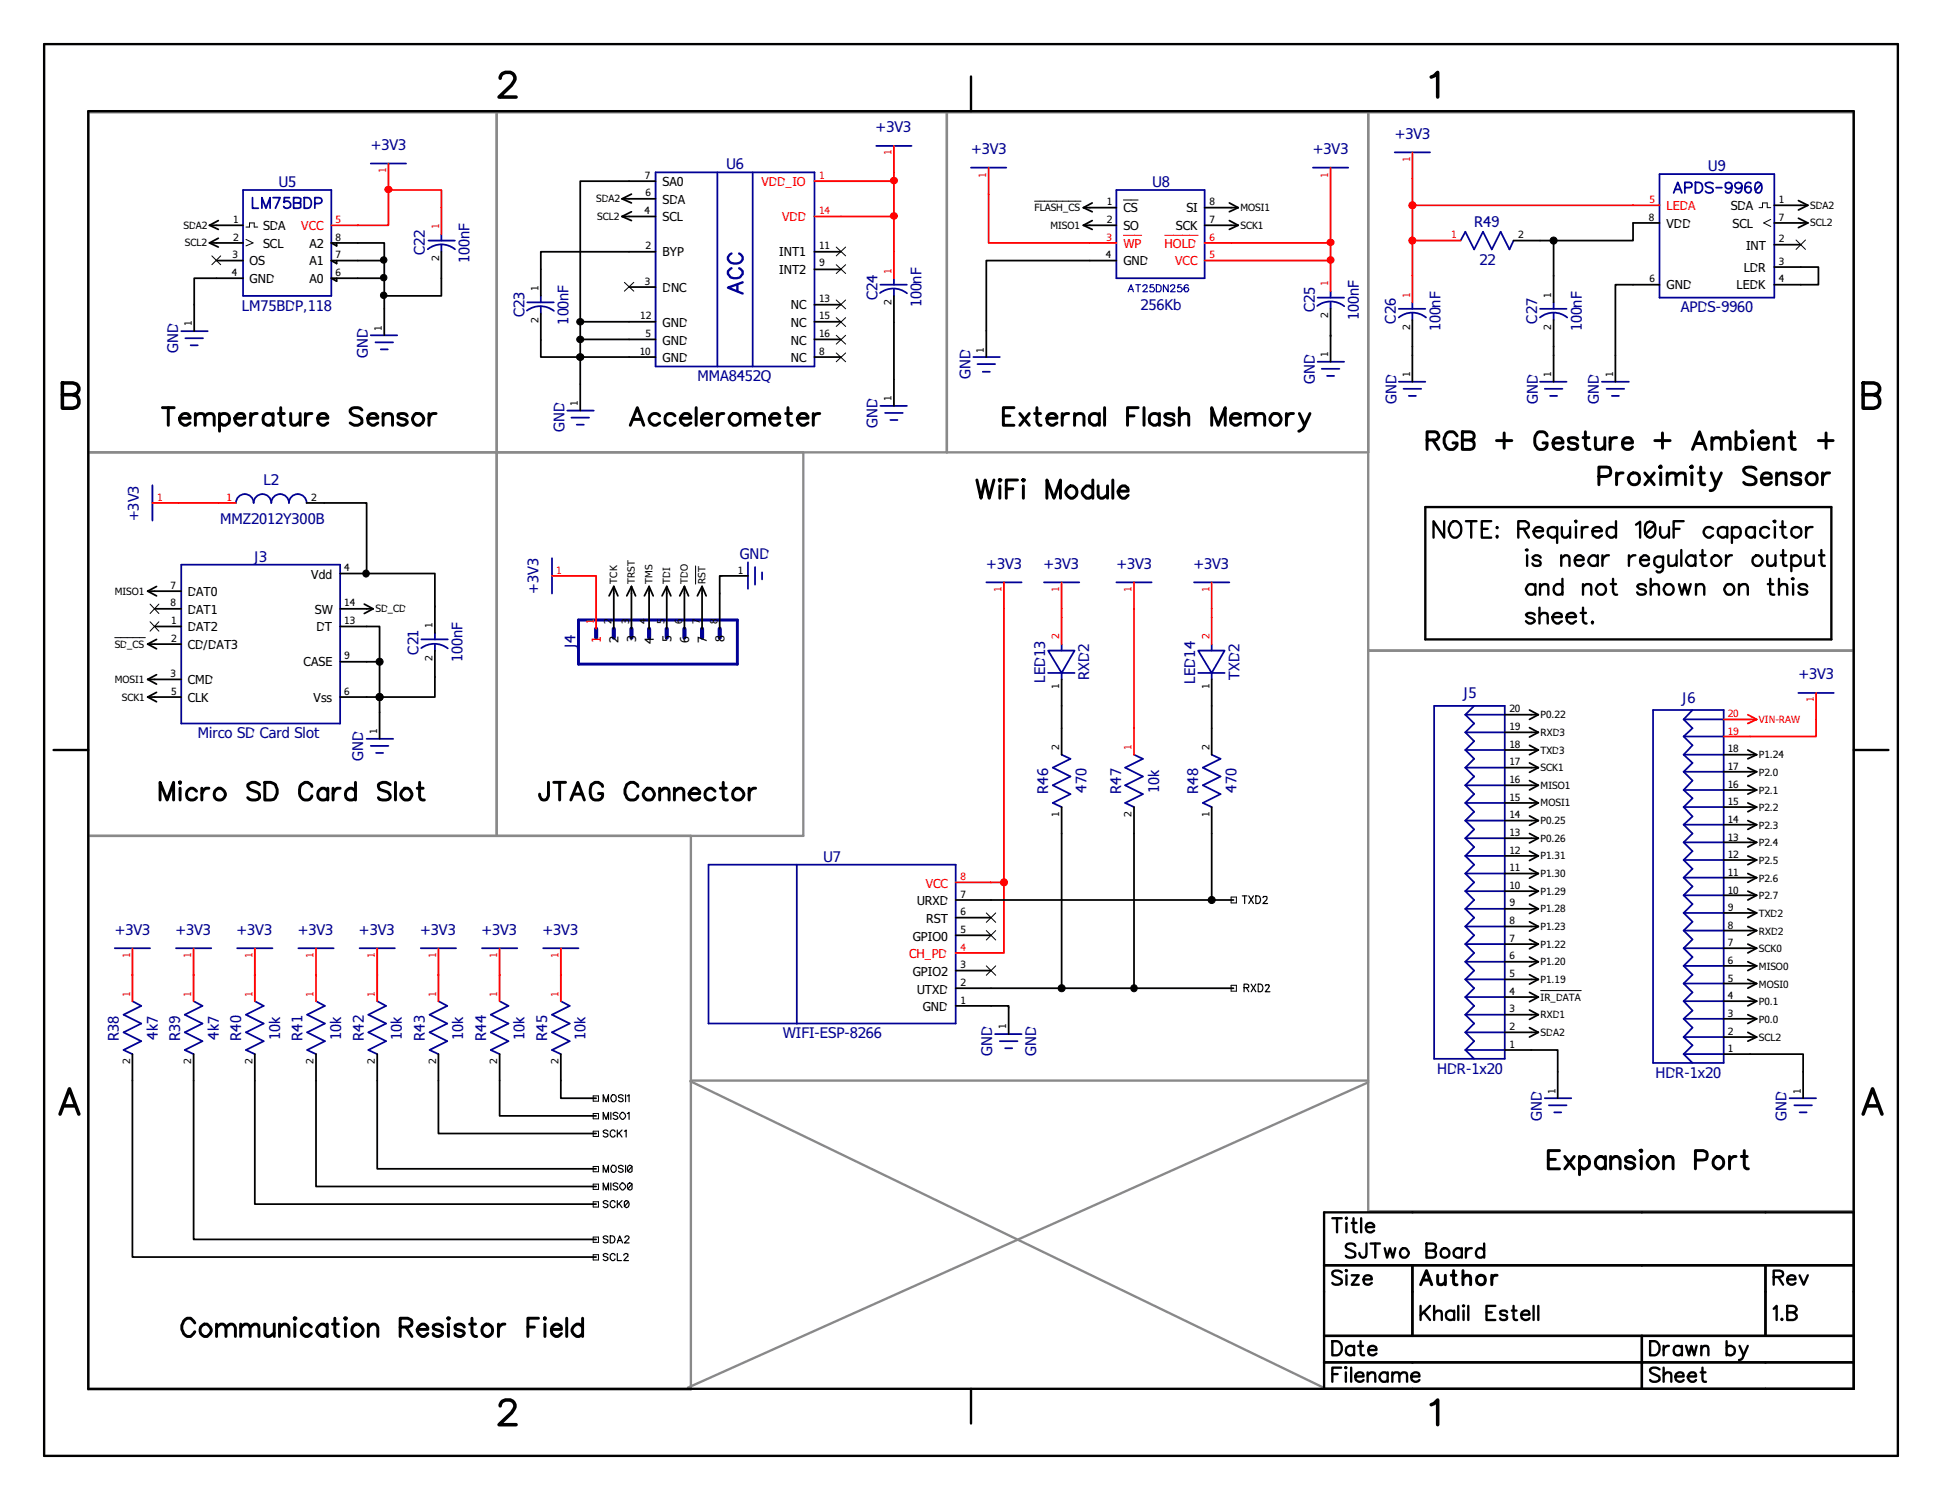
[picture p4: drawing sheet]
<svg xmlns="http://www.w3.org/2000/svg" width="279mm" height="216mm" viewBox="0 0 279 216" stroke-linecap="round" stroke-linejoin="round" font-family="sans-serif">
<defs><g id="words">
<g font-size="2.1" fill="#000096">
<text x="53.3" y="21.6">+3V3</text>
<text x="126" y="19.1">+3V3</text>
<text x="139.7" y="22.2">+3V3</text>
<text x="188.9" y="22.2">+3V3</text>
<text x="200.7" y="20">+3V3</text>
<text x="40" y="26.9">U5</text>
<text x="104.5" y="24.4">U6</text>
<text x="165.8" y="26.9">U8</text>
<text x="245.7" y="24.6">U9</text>
<text x="212.1" y="32.7">R49</text>
<text x="61.1" y="36.7" transform="rotate(-90 61.1 36.7)">C22</text>
<text x="67.6" y="37.8" transform="rotate(-90 67.6 37.8)">100nF</text>
<text x="212.9" y="38.2">22</text>
<text x="34.8" y="44.7">LM75BDP,118</text>
<text x="75.4" y="45.6" transform="rotate(-90 75.4 45.6)">C23</text>
<text x="81.8" y="46.7" transform="rotate(-90 81.8 46.7)">100nF</text>
<text x="126.2" y="43.2" transform="rotate(-90 126.2 43.2)">C24</text>
<text x="132.6" y="44.2" transform="rotate(-90 132.6 44.2)">100nF</text>
<text x="164.1" y="44.6">256Kb</text>
<text x="189.1" y="45" transform="rotate(-90 189.1 45)">C25</text>
<text x="195.5" y="46.1" transform="rotate(-90 195.5 46.1)">100nF</text>
<text x="200.8" y="46.6" transform="rotate(-90 200.8 46.6)">C26</text>
<text x="207.3" y="47.7" transform="rotate(-90 207.3 47.7)">100nF</text>
<text x="221.1" y="46.6" transform="rotate(-90 221.1 46.6)">C27</text>
<text x="227.6" y="47.7" transform="rotate(-90 227.6 47.7)">100nF</text>
<text x="241.8" y="45">APDS-9960</text>
<text x="25.7" y="50.8" transform="rotate(-90 25.7 50.8)">GND</text>
<text x="52.9" y="51.5" transform="rotate(-90 52.9 51.5)">GND</text>
<text x="100.3" y="54.8">MMA8452Q</text>
<text x="139.6" y="54.6" transform="rotate(-90 139.6 54.6)">GND</text>
<text x="189.1" y="55.2" transform="rotate(-90 189.1 55.2)">GND</text>
<text x="200.9" y="58.1" transform="rotate(-90 200.9 58.1)">GND</text>
<text x="221.2" y="58.1" transform="rotate(-90 221.2 58.1)">GND</text>
<text x="230" y="58.1" transform="rotate(-90 230 58.1)">GND</text>
<text x="81.2" y="62.2" transform="rotate(-90 81.2 62.2)">GND</text>
<text x="126.2" y="61.6" transform="rotate(-90 126.2 61.6)">GND</text>
<text x="37.9" y="69.9">L2</text>
<text x="20" y="75" transform="rotate(-90 20 75)">+3V3</text>
<text x="31.7" y="75.4">MMZ2012Y300B</text>
<text x="36.4" y="80.9">J3</text>
<text x="106.4" y="80.5">GND</text>
<text x="141.9" y="81.9">+3V3</text>
<text x="150.1" y="81.9">+3V3</text>
<text x="160.6" y="81.9">+3V3</text>
<text x="171.7" y="81.9">+3V3</text>
<text x="77.5" y="85.4" transform="rotate(-90 77.5 85.4)">+3V3</text>
<text x="60.2" y="94.2" transform="rotate(-90 60.2 94.2)">C21</text>
<text x="66.5" y="95.3" transform="rotate(-90 66.5 95.3)">100nF</text>
<text x="82.8" y="93.5" transform="rotate(-90 82.8 93.5)">J4</text>
<text x="150.4" y="98.3" transform="rotate(-90 150.4 98.3)">LED13</text>
<text x="156.7" y="97.9" transform="rotate(-90 156.7 97.9)">RXD2</text>
<text x="172" y="98.4" transform="rotate(-90 172 98.4)">LED14</text>
<text x="178.3" y="97.9" transform="rotate(-90 178.3 97.9)">TXD2</text>
<text x="210.4" y="100.5">J5</text>
<text x="241.9" y="101.2">J6</text>
<text x="258.7" y="97.8">+3V3</text>
<text x="28.4" y="106.3">Mirco SD Card Slot</text>
<text x="52.2" y="109.6" transform="rotate(-90 52.2 109.6)">GND</text>
<text x="150.8" y="114.3" transform="rotate(-90 150.8 114.3)">R46</text>
<text x="156.3" y="114.1" transform="rotate(-90 156.3 114.1)">470</text>
<text x="161.3" y="114.3" transform="rotate(-90 161.3 114.3)">R47</text>
<text x="166.8" y="114.1" transform="rotate(-90 166.8 114.1)">10k</text>
<text x="172.4" y="114.3" transform="rotate(-90 172.4 114.3)">R48</text>
<text x="177.9" y="114.1" transform="rotate(-90 177.9 114.1)">470</text>
<text x="118.4" y="124">U7</text>
<text x="16.5" y="134.6">+3V3</text>
<text x="25.2" y="134.6">+3V3</text>
<text x="34" y="134.6">+3V3</text>
<text x="42.8" y="134.6">+3V3</text>
<text x="51.6" y="134.6">+3V3</text>
<text x="60.5" y="134.6">+3V3</text>
<text x="69.3" y="134.6">+3V3</text>
<text x="78.1" y="134.6">+3V3</text>
<text x="17.1" y="149.9" transform="rotate(-90 17.1 149.9)">R38</text>
<text x="22.7" y="149.7" transform="rotate(-90 22.7 149.7)">4k7</text>
<text x="25.9" y="149.9" transform="rotate(-90 25.9 149.9)">R39</text>
<text x="31.5" y="149.7" transform="rotate(-90 31.5 149.7)">4k7</text>
<text x="34.7" y="149.9" transform="rotate(-90 34.7 149.9)">R40</text>
<text x="40.3" y="149.7" transform="rotate(-90 40.3 149.7)">10k</text>
<text x="43.5" y="149.9" transform="rotate(-90 43.5 149.9)">R41</text>
<text x="49.1" y="149.7" transform="rotate(-90 49.1 149.7)">10k</text>
<text x="52.3" y="149.9" transform="rotate(-90 52.3 149.9)">R42</text>
<text x="57.8" y="149.7" transform="rotate(-90 57.8 149.7)">10k</text>
<text x="61.1" y="149.9" transform="rotate(-90 61.1 149.9)">R43</text>
<text x="66.6" y="149.7" transform="rotate(-90 66.6 149.7)">10k</text>
<text x="69.9" y="149.9" transform="rotate(-90 69.9 149.9)">R44</text>
<text x="75.4" y="149.7" transform="rotate(-90 75.4 149.7)">10k</text>
<text x="78.7" y="149.9" transform="rotate(-90 78.7 149.9)">R45</text>
<text x="84.2" y="149.7" transform="rotate(-90 84.2 149.7)">10k</text>
<text x="112.6" y="149.4">WIFI-ESP-8266</text>
<text x="142.7" y="152.1" transform="rotate(-90 142.7 152.1)">GND</text>
<text x="149.1" y="152.1" transform="rotate(-90 149.1 152.1)">GND</text>
<text x="206.8" y="154.5">HDR-1x20</text>
<text x="238.2" y="155.2">HDR-1x20</text>
<text x="221.8" y="161.3" transform="rotate(-90 221.8 161.3)">GND</text>
<text x="257" y="161.3" transform="rotate(-90 257 161.3)">GND</text>
</g>
<g font-size="1.8">
<text x="95.3" y="29.3">SDA</text>
<text x="95.3" y="26.8">SA0</text>
<text x="37.8" y="33.1">SDA</text>
<text x="37.8" y="35.6">SCL</text>
<text x="44.5" y="35.6">A2</text>
<text x="95.3" y="31.8">SCL</text>
<text x="161.6" y="30.6">CS</text>
<text x="161.6" y="33.1">SO</text>
<text x="169.2" y="33.1">SCK</text>
<text x="170.7" y="30.6">SI</text>
<text x="239.8" y="32.8">VDD</text>
<text x="249" y="30.2">SDA</text>
<text x="249.3" y="32.8">SCL</text>
<text x="251.2" y="36">INT</text>
<text x="35.9" y="38.2">OS</text>
<text x="35.9" y="40.7">GND</text>
<text x="44.5" y="40.7">A0</text>
<text x="44.5" y="38.2">A1</text>
<text x="95.3" y="36.9">BYP</text>
<text x="95.3" y="42">DNC</text>
<text x="112.1" y="39.5">INT2</text>
<text x="112.1" y="36.9">INT1</text>
<text x="161.6" y="38.2">GND</text>
<text x="239.8" y="41.7">GND</text>
<text x="249.9" y="41.7">LEDK</text>
<text x="250.9" y="39.1">LDR</text>
<text x="95.3" y="47.1">GND</text>
<text x="113.8" y="44.5">NC</text>
<text x="113.8" y="47.1">NC</text>
<text x="95.3" y="49.6">GND</text>
<text x="95.3" y="52.2">GND</text>
<text x="113.8" y="52.2">NC</text>
<text x="113.8" y="49.6">NC</text>
<text x="44.8" y="83.3">Vdd</text>
<text x="27" y="85.8">DAT0</text>
<text x="27" y="88.3">DAT1</text>
<text x="45.3" y="88.3">SW</text>
<text x="27" y="90.8">DAT2</text>
<text x="27" y="93.4">CD/DAT3</text>
<text x="43.7" y="95.9">CASE</text>
<text x="45.6" y="90.8">DT</text>
<text x="89" y="92.5" transform="rotate(-90 89 92.5)">2</text>
<text x="91.5" y="92.5" transform="rotate(-90 91.5 92.5)">3</text>
<text x="94.1" y="92.6" transform="rotate(-90 94.1 92.6)">4</text>
<text x="96.6" y="92.5" transform="rotate(-90 96.6 92.5)">5</text>
<text x="99.1" y="92.5" transform="rotate(-90 99.1 92.5)">6</text>
<text x="101.7" y="92.5" transform="rotate(-90 101.7 92.5)">7</text>
<text x="104.2" y="92.5" transform="rotate(-90 104.2 92.5)">8</text>
<text x="27" y="98.5">CMD</text>
<text x="27" y="101">CLK</text>
<text x="45.1" y="101">Vss</text>
<text x="131.9" y="130.3">URXD</text>
<text x="131.3" y="135.4">GPIO0</text>
<text x="133.3" y="132.8">RST</text>
<text x="131.3" y="140.5">GPIO2</text>
<text x="131.9" y="143">UTXD</text>
<text x="132.8" y="145.5">GND</text>
</g>
<g font-size="1.8" fill="#f00">
<text x="109.6" y="26.8">VDD_IO</text>
<text x="43.3" y="33.1">VCC</text>
<text x="112.5" y="31.8">VDD</text>
<text x="161.6" y="35.6">WP</text>
<text x="167.6" y="35.6">HOLD</text>
<text x="239.8" y="30.2">LEDA</text>
<text x="169.1" y="38.2">VCC</text>
<text x="86.4" y="92.5" transform="rotate(-90 86.4 92.5)">1</text>
<text x="133.2" y="127.8">VCC</text>
<text x="130.8" y="137.9">CH_PD</text>
</g>
<g font-size="1.4" fill="#f00">
<text x="128.3" y="22.4" transform="rotate(-90 128.3 22.4)">1</text>
<text x="202.9" y="23.4" transform="rotate(-90 202.9 23.4)">1</text>
<text x="55.5" y="24.9" transform="rotate(-90 55.5 24.9)">1</text>
<text x="117.9" y="25.7">1</text>
<text x="141.9" y="25.6" transform="rotate(-90 141.9 25.6)">1</text>
<text x="191.1" y="25.6" transform="rotate(-90 191.1 25.6)">1</text>
<text x="237.3" y="29.2">5</text>
<text x="48.3" y="32.1">5</text>
<text x="63.2" y="33" transform="rotate(-90 63.2 33)">1</text>
<text x="117.9" y="30.8">14</text>
<text x="159.2" y="34.6">3</text>
<text x="174" y="34.6">6</text>
<text x="208.8" y="34.3">1</text>
<text x="128.3" y="39.4" transform="rotate(-90 128.3 39.4)">1</text>
<text x="174" y="37.2">5</text>
<text x="191.1" y="41.2" transform="rotate(-90 191.1 41.2)">1</text>
<text x="202.9" y="42.8" transform="rotate(-90 202.9 42.8)">1</text>
<text x="22.6" y="72.1">1</text>
<text x="32.6" y="72.1">1</text>
<text x="80" y="82.6">1</text>
<text x="85.4" y="89.8" transform="rotate(-90 85.4 89.8)">1</text>
<text x="144.1" y="85.3" transform="rotate(-90 144.1 85.3)">1</text>
<text x="152.4" y="85.3" transform="rotate(-90 152.4 85.3)">1</text>
<text x="162.8" y="85.3" transform="rotate(-90 162.8 85.3)">1</text>
<text x="174" y="85.3" transform="rotate(-90 174 85.3)">1</text>
<text x="152.4" y="92" transform="rotate(-90 152.4 92)">2</text>
<text x="174" y="92" transform="rotate(-90 174 92)">2</text>
<text x="260.9" y="101.1" transform="rotate(-90 260.9 101.1)">1</text>
<text x="162.8" y="108" transform="rotate(-90 162.8 108)">1</text>
<text x="248.6" y="105.7">19</text>
<text x="248.6" y="103.2">20</text>
<text x="253.1" y="104.1">VIN-RAW</text>
<text x="138.2" y="126.7">8</text>
<text x="18.7" y="137.9" transform="rotate(-90 18.7 137.9)">1</text>
<text x="27.5" y="137.9" transform="rotate(-90 27.5 137.9)">1</text>
<text x="36.3" y="137.9" transform="rotate(-90 36.3 137.9)">1</text>
<text x="45.1" y="137.9" transform="rotate(-90 45.1 137.9)">1</text>
<text x="53.9" y="137.9" transform="rotate(-90 53.9 137.9)">1</text>
<text x="62.7" y="137.9" transform="rotate(-90 62.7 137.9)">1</text>
<text x="71.5" y="137.9" transform="rotate(-90 71.5 137.9)">1</text>
<text x="80.3" y="137.9" transform="rotate(-90 80.3 137.9)">1</text>
<text x="138.2" y="136.8">4</text>
<text x="18.7" y="143.5" transform="rotate(-90 18.7 143.5)">1</text>
<text x="27.5" y="143.5" transform="rotate(-90 27.5 143.5)">1</text>
<text x="36.3" y="143.5" transform="rotate(-90 36.3 143.5)">1</text>
<text x="45.1" y="143.5" transform="rotate(-90 45.1 143.5)">1</text>
<text x="53.9" y="143.5" transform="rotate(-90 53.9 143.5)">1</text>
<text x="62.7" y="143.5" transform="rotate(-90 62.7 143.5)">1</text>
<text x="71.5" y="143.5" transform="rotate(-90 71.5 143.5)">1</text>
<text x="80.3" y="143.5" transform="rotate(-90 80.3 143.5)">1</text>
</g>
<g font-size="1.4">
<text x="85.8" y="29.1">SDA2</text>
<text x="92.8" y="25.7">7</text>
<text x="92.9" y="28.3">6</text>
<text x="159.3" y="29.5">1</text>
<text x="174" y="29.5">8</text>
<text x="255.9" y="29.2">1</text>
<text x="26.4" y="32.9">SDA2</text>
<text x="26.6" y="35.5">SCL2</text>
<text x="33.5" y="32.1">1</text>
<text x="33.5" y="34.6">2</text>
<text x="48.3" y="34.6">8</text>
<text x="85.9" y="31.7">SCL2</text>
<text x="92.7" y="30.8">4</text>
<text x="92.9" y="35.8">2</text>
<text x="117.9" y="35.8">11</text>
<text x="148.8" y="30.4">FLASH_CS</text>
<text x="151.1" y="32.9">MISO1</text>
<text x="159.3" y="32.1">2</text>
<text x="174" y="32.1">7</text>
<text x="178.5" y="32.9">SCK1</text>
<text x="178.5" y="30.4">MOSI1</text>
<text x="218.4" y="34.3">2</text>
<text x="237.2" y="31.8">8</text>
<text x="255.9" y="34.9">2</text>
<text x="255.9" y="31.8">7</text>
<text x="260.4" y="30.1">SDA2</text>
<text x="260.4" y="32.6">SCL2</text>
<text x="33.4" y="39.7">4</text>
<text x="33.4" y="37.2">3</text>
<text x="48.3" y="39.7">6</text>
<text x="48.3" y="37.2">7</text>
<text x="63.2" y="37.6" transform="rotate(-90 63.2 37.6)">2</text>
<text x="77.5" y="41.9" transform="rotate(-90 77.5 41.9)">1</text>
<text x="92.8" y="41">3</text>
<text x="117.9" y="38.4">9</text>
<text x="159.1" y="37.2">4</text>
<text x="237.3" y="40.6">6</text>
<text x="255.9" y="38.1">3</text>
<text x="255.9" y="40.6">4</text>
<text x="27.6" y="47" transform="rotate(-90 27.6 47)">1</text>
<text x="54.9" y="47.6" transform="rotate(-90 54.9 47.6)">1</text>
<text x="77.5" y="46.5" transform="rotate(-90 77.5 46.5)">2</text>
<text x="92.1" y="46">12</text>
<text x="117.9" y="43.5">13</text>
<text x="117.9" y="46">15</text>
<text x="128.3" y="43.9" transform="rotate(-90 128.3 43.9)">2</text>
<text x="191.1" y="45.8" transform="rotate(-90 191.1 45.8)">2</text>
<text x="202.9" y="47.5" transform="rotate(-90 202.9 47.5)">2</text>
<text x="223.2" y="47.5" transform="rotate(-90 223.2 47.5)">2</text>
<text x="223.2" y="42.8" transform="rotate(-90 223.2 42.8)">1</text>
<text x="92" y="51.1">10</text>
<text x="92.9" y="48.5">5</text>
<text x="117.9" y="51.1">8</text>
<text x="117.9" y="48.5">16</text>
<text x="141.6" y="50.8" transform="rotate(-90 141.6 50.8)">1</text>
<text x="191.1" y="51.4" transform="rotate(-90 191.1 51.4)">1</text>
<text x="83.1" y="58.4" transform="rotate(-90 83.1 58.4)">1</text>
<text x="128.3" y="57.7" transform="rotate(-90 128.3 57.7)">1</text>
<text x="202.9" y="54.3" transform="rotate(-90 202.9 54.3)">1</text>
<text x="223.2" y="54.3" transform="rotate(-90 223.2 54.3)">1</text>
<text x="232.1" y="54.3" transform="rotate(-90 232.1 54.3)">1</text>
<text x="44.8" y="72.1">2</text>
<text x="49.5" y="82.2">4</text>
<text x="106.2" y="82.6">1</text>
<text x="16.5" y="85.6">MISO1</text>
<text x="24.6" y="84.8">7</text>
<text x="24.6" y="87.3">8</text>
<text x="24.6" y="89.8">1</text>
<text x="49.5" y="87.3">14</text>
<text x="49.5" y="89.8">13</text>
<text x="54" y="88.1">SD_CD</text>
<text x="88" y="89.8" transform="rotate(-90 88 89.8)">2</text>
<text x="88.8" y="84.1" transform="rotate(-90 88.8 84.1)">TCK</text>
<text x="90.5" y="89.8" transform="rotate(-90 90.5 89.8)">3</text>
<text x="91.4" y="84.1" transform="rotate(-90 91.4 84.1)">TRST</text>
<text x="93" y="89.8" transform="rotate(-90 93 89.8)">4</text>
<text x="93.9" y="84.1" transform="rotate(-90 93.9 84.1)">TMS</text>
<text x="95.6" y="89.8" transform="rotate(-90 95.6 89.8)">5</text>
<text x="96.4" y="84.1" transform="rotate(-90 96.4 84.1)">TDI</text>
<text x="98.1" y="89.8" transform="rotate(-90 98.1 89.8)">6</text>
<text x="99" y="84.1" transform="rotate(-90 99 84.1)">TDO</text>
<text x="100.7" y="89.8" transform="rotate(-90 100.7 89.8)">7</text>
<text x="101.5" y="84.1" transform="rotate(-90 101.5 84.1)">RST</text>
<text x="103.2" y="89.8" transform="rotate(-90 103.2 89.8)">8</text>
<text x="16.5" y="93.2">SD_CS</text>
<text x="24.6" y="92.4">2</text>
<text x="49.5" y="94.9">9</text>
<text x="62.2" y="95.1" transform="rotate(-90 62.2 95.1)">2</text>
<text x="62.2" y="90.4" transform="rotate(-90 62.2 90.4)">1</text>
<text x="16.5" y="98.3">MOSI1</text>
<text x="17.5" y="100.8">SCK1</text>
<text x="24.6" y="97.5">3</text>
<text x="24.6" y="100">5</text>
<text x="49.5" y="100">6</text>
<text x="152.4" y="99.2" transform="rotate(-90 152.4 99.2)">1</text>
<text x="174" y="99.2" transform="rotate(-90 174 99.2)">1</text>
<text x="54.3" y="105.7" transform="rotate(-90 54.3 105.7)">1</text>
<text x="152.4" y="108" transform="rotate(-90 152.4 108)">2</text>
<text x="174" y="108" transform="rotate(-90 174 108)">2</text>
<text x="217.2" y="107.6">18</text>
<text x="217.2" y="105.1">19</text>
<text x="217.2" y="102.5">20</text>
<text x="221.7" y="105.9">RXD3</text>
<text x="221.7" y="103.4">P0.22</text>
<text x="217.2" y="112.7">16</text>
<text x="217.2" y="110.2">17</text>
<text x="221.7" y="113.5">MISO1</text>
<text x="221.7" y="111">SCK1</text>
<text x="221.7" y="108.5">TXD3</text>
<text x="248.6" y="113.4">16</text>
<text x="248.6" y="110.8">17</text>
<text x="248.6" y="108.3">18</text>
<text x="253.1" y="111.7">P2.0</text>
<text x="253.1" y="109.1">P1.24</text>
<text x="152.4" y="117.6" transform="rotate(-90 152.4 117.6)">1</text>
<text x="162.8" y="117.6" transform="rotate(-90 162.8 117.6)">2</text>
<text x="174" y="117.6" transform="rotate(-90 174 117.6)">1</text>
<text x="217.2" y="117.8">14</text>
<text x="217.2" y="115.2">15</text>
<text x="221.7" y="118.6">P0.25</text>
<text x="221.7" y="116.1">MOSI1</text>
<text x="248.6" y="118.4">14</text>
<text x="248.6" y="115.9">15</text>
<text x="253.1" y="119.3">P2.3</text>
<text x="253.1" y="116.8">P2.2</text>
<text x="253.1" y="114.2">P2.1</text>
<text x="217.2" y="125.4">11</text>
<text x="217.2" y="122.9">12</text>
<text x="217.2" y="120.3">13</text>
<text x="221.7" y="123.7">P1.31</text>
<text x="221.7" y="121.2">P0.26</text>
<text x="248.6" y="123.5">12</text>
<text x="248.6" y="121">13</text>
<text x="253.1" y="124.4">P2.5</text>
<text x="253.1" y="121.8">P2.4</text>
<text x="138.2" y="131.7">6</text>
<text x="138.2" y="129.2">7</text>
<text x="217.2" y="130.5">9</text>
<text x="217.2" y="127.9">10</text>
<text x="221.7" y="131.3">P1.28</text>
<text x="221.7" y="128.8">P1.29</text>
<text x="221.7" y="126.2">P1.30</text>
<text x="248.6" y="131.1">9</text>
<text x="248.6" y="128.6">10</text>
<text x="248.6" y="126.1">11</text>
<text x="253.1" y="132">TXD2</text>
<text x="253.1" y="129.5">P2.7</text>
<text x="253.1" y="126.9">P2.6</text>
<text x="138.2" y="134.3">5</text>
<text x="217.2" y="135.6">7</text>
<text x="217.2" y="133">8</text>
<text x="221.7" y="136.4">P1.22</text>
<text x="221.7" y="133.9">P1.23</text>
<text x="248.6" y="136.2">7</text>
<text x="248.6" y="133.7">8</text>
<text x="253.1" y="137.1">SCK0</text>
<text x="253.1" y="134.5">RXD2</text>
<text x="138.2" y="139.4">3</text>
<text x="138.2" y="141.9">2</text>
<text x="217.2" y="143.2">4</text>
<text x="217.2" y="140.6">5</text>
<text x="217.2" y="138.1">6</text>
<text x="221.7" y="141.5">P1.19</text>
<text x="221.7" y="138.9">P1.20</text>
<text x="248.6" y="143.8">4</text>
<text x="248.6" y="141.3">5</text>
<text x="248.6" y="138.8">6</text>
<text x="253.1" y="142.2">MOSI0</text>
<text x="253.1" y="139.6">MISO0</text>
<text x="138.2" y="144.4">1</text>
<text x="144.8" y="148.2" transform="rotate(-90 144.8 148.2)">1</text>
<text x="217.2" y="148.3">2</text>
<text x="217.2" y="145.7">3</text>
<text x="221.7" y="149.1">SDA2</text>
<text x="221.7" y="146.6">RXD1</text>
<text x="221.7" y="144">IR_DATA</text>
<text x="248.6" y="148.9">2</text>
<text x="248.6" y="146.4">3</text>
<text x="253.1" y="149.8">SCL2</text>
<text x="253.1" y="147.2">P0.0</text>
<text x="253.1" y="144.7">P0.1</text>
<text x="18.7" y="153.2" transform="rotate(-90 18.7 153.2)">2</text>
<text x="27.5" y="153.2" transform="rotate(-90 27.5 153.2)">2</text>
<text x="36.3" y="153.2" transform="rotate(-90 36.3 153.2)">2</text>
<text x="45.1" y="153.2" transform="rotate(-90 45.1 153.2)">2</text>
<text x="53.9" y="153.2" transform="rotate(-90 53.9 153.2)">2</text>
<text x="62.7" y="153.2" transform="rotate(-90 62.7 153.2)">2</text>
<text x="71.5" y="153.2" transform="rotate(-90 71.5 153.2)">2</text>
<text x="80.3" y="153.2" transform="rotate(-90 80.3 153.2)">2</text>
<text x="217.2" y="150.8">1</text>
<text x="248.6" y="151.5">1</text>
<text x="223.8" y="157.5" transform="rotate(-90 223.8 157.5)">1</text>
<text x="259.1" y="157.5" transform="rotate(-90 259.1 157.5)">1</text>
</g>
</g></defs>
<path d="M279.4 0h-279.4v215.9" fill="none" stroke="#fff" stroke-width=".34"/>
<g fill="none" stroke="#000" stroke-width=".17">
<path d="M178.7 128.9h.7M179.1 128.9v1.1M179.7 128.9l.6 1.1M180.3 128.9l-.6 1.1M180.7 128.9a.56 .56 0 0 1 .7 .6 .56 .56 0 0 1-.7 .5zM181.7 129.2l.1-.2 .5 .1-.1 .4-.5 .5h.7M86.8 158.6v-1l.4 1 .3-1v1M88 157.7l.1-.1h.3l.2 .2v.6a.4 .4 0 0 1-.6 .1 .4 .4 0 0 1-.1-.5zM89.7 157.7a.36 .36 0 0 0-.4-.1 .36 .36 0 0 0-.3 .3l.5 .2 .2 .2a.37 .37 0 0 1-.3 .3 .37 .37 0 0 1-.4-.2M90 157.6v1M90.3 157.7l.2-.1v1M179 142.2h.6l.1-.4-.3-.2h-.4v1.1"/>
<path d="M179.3 142.2l.4 .5M180 141.6l.7 1.1M180.7 141.6l-.7 1.1M181 141.6a.56 .56 0 0 1 .7 .6 .56 .56 0 0 1-.7 .5zM182 141.9l.1-.2h.4l.1 .2-.6 .8h.7M86.8 161.1v-1l.4 1 .3-1v1M86.8 168.7v-1l.4 1 .3-1v1M86.8 171.3v-1l.4 1 .3-1v1M87.5 162.8a.37 .37 0 0 0-.4-.2 .37 .37 0 0 0-.3 .3l.1 .2 .6 .1v.3a.41 .41 0 0 1-.7 0M87.5 173a.37 .37 0 0 0-.4-.2 .37 .37 0 0 0-.3 .3l.1 .1 .6 .2v.3a.41 .41 0 0 1-.7 0M87.5 178.1a.37 .37 0 0 0-.4-.2 .37 .37 0 0 0-.3 .2l.1 .2 .6 .2v.2a.41 .41 0 0 1-.7 0M87.8 177.9a.56 .56 0 0 1 .6 .2 .56 .56 0 0 1 0 .6l-.3 .2h-.3z"/>
<path d="M87.9 160.1v1M87.9 170.3v1M88 167.9l.1-.2h.3l.2 .3v.6a.4 .4 0 0 1-.6 0 .4 .4 0 0 1-.1-.5zM88.5 162.9l-.2-.3h-.2l-.3 .3v.5l.3 .3h.2l.2-.3M88.5 173.1l-.2-.3h-.2l-.3 .3v.5l.3 .2h.2l.2-.2M88.8 178.9l.4-1 .4 1M88.8 162.6v1.1M88.8 172.8v1M88.9 160.3a.36 .36 0 0 0-.4-.2 .36 .36 0 0 0-.3 .3l.6 .3 .1 .2a.37 .37 0 0 1-.3 .2 .37 .37 0 0 1-.4-.1M88.9 170.4a.36 .36 0 0 0-.4-.1 .36 .36 0 0 0-.3 .3l.6 .3 .1 .1a.37 .37 0 0 1-.3 .3 .37 .37 0 0 1-.4-.2M88.9 178.6h.5M89.1 163.1l.4 .6"/>
<path d="M89.1 173.2l.4 .6M89.2 160.4l.3-.3a.51 .51 0 0 1 .5 .5 .51 .51 0 0 1-.5 .5l-.2-.1a.4 .4 0 0 1-.1-.6zM89.2 170.5l.3-.2a.51 .51 0 0 1 .5 .5 .51 .51 0 0 1-.5 .5l-.2-.2a.4 .4 0 0 1-.1-.6zM89.5 162.6l-.7 .7M89.5 172.8l-.7 .7M89.7 167.9a.36 .36 0 0 0-.4-.2 .36 .36 0 0 0-.3 .4l.5 .1 .2 .3a.37 .37 0 0 1-.3 .3 .37 .37 0 0 1-.4-.2M89.8 162.8l.3-.2v1.1M89.8 173l.3-.2a.52 .52 0 0 1 .4 .5 .52 .52 0 0 1-.4 .5l-.3-.1zM89.9 178.1l.2-.2h.2l.2 .2-.1 .2-.6 .6h.7M90 167.7v1M90.3 160.3l.2-.2v1M90.3 167.9a.34 .34 0 0 1 .6 0v.7a.34 .34 0 0 1-.6 0v-.3z"/>
<path d="M90.3 170.4a.34 .34 0 0 1 .6 0v.7a.34 .34 0 0 1-.6 0v-.2zM90.4 173l-.6 .7M90.9 167.9l-.6 .7M90.9 170.4l-.6 .7M87.5 180.6a.37 .37 0 0 0-.4-.2 .37 .37 0 0 0-.3 .3l.1 .1 .6 .2v.3a.41 .41 0 0 1-.7 0M88.5 180.7l-.2-.3h-.2l-.3 .3v.5l.3 .2h.2l.2-.2M88.8 180.4v1h.6M89.7 180.7a.36 .36 0 0 1 .6-.2v.3l-.6 .6h.7"/>
</g>
<g fill="none" stroke="#000" stroke-width=".42">
<path d="M23.4 58.7h1.7M24.2 58.7v2.5M28.1 59.9a.89 .89 0 0 1 1.2-.3l.2 .3v1.3M28.1 59.5v1.7M29.5 59.9a.89 .89 0 0 1 1.1-.3l.2 .3v1.3M31.6 59.9a.79 .79 0 0 1 .9-.3 .79 .79 0 0 1 .5 .9 .78 .78 0 0 1-.5 .7 .78 .78 0 0 1-.9-.3M31.6 59.5v2.6M36.1 59.5v1.7M37 59.5a.73 .73 0 0 0-.9 .7M39.3 59.9a.79 .79 0 0 0-1-.3 .79 .79 0 0 0-.5 .9 .78 .78 0 0 0 .6 .7 .78 .78 0 0 0 .9-.3M39.3 59.5v1.7M40 59.5h.9"/>
<path d="M40.4 58.7v2l.2 .3 .4 .2M41.8 59.5l.1 1.5 .3 .2h.3l.7-.5M43.2 59.5v1.7M43.9 59.5v1.7M44.9 59.5a.73 .73 0 0 0-1 .7M52.1 59a1.16 1.16 0 0 0-1.7 0 .8 .8 0 0 0 .5 .8l.7 .1 .4 .3 .1 .7a1.16 1.16 0 0 1-1.7 0M55.1 59.9a.89 .89 0 0 1 1.2-.3l.2 .3v1.3M55.1 59.5v1.7M58.6 59.9a1.01 1.01 0 0 0-1.3-.3l-.1 .3 .1 .2 1 .3 .3 .3a.65 .65 0 0 1-.9 .5l-.4-.2-.1-.1M61.7 59.5v1.7M62.7 59.5a.76 .76 0 0 0-1 .7M94.9 59.9a.85 .85 0 0 0-1.2-.2 .85 .85 0 0 0 0 1.3 .85 .85 0 0 0 1.2-.1"/>
<path d="M97.1 59.9a.79 .79 0 0 0-1-.3 .79 .79 0 0 0-.4 .9 .78 .78 0 0 0 .5 .7 .78 .78 0 0 0 .9-.3M100.2 58.7v2.5M103.2 59.5v1.7M104.1 59.5a.73 .73 0 0 0-.9 .7M105.1 59.9a.79 .79 0 0 1 .9-.3 .79 .79 0 0 1 .5 .9 .78 .78 0 0 1-.5 .7 .78 .78 0 0 1-.9-.3l-.2-.4zM107.3 59.9a.97 .97 0 0 1 1.2-.3l.1 1.6M107.3 59.5v1.7M108.6 59.9a.89 .89 0 0 1 1.2-.3l.2 .3v1.3M113 59.5h.9M113.4 58.7v2l.1 .3 .2 .2h.3M117 59.5v1.7M117.9 59.5a.73 .73 0 0 0-.9 .7"/>
<path d="M144.4 59.9h.9M145.9 58.7h-1.5v2.5h1.5M146.7 59.5l1.4 1.7M148.1 59.5l-1.4 1.7M148.8 59.5h.9M149.2 58.7v2l.3 .5h.3M152.8 59.5v1.7M153.8 59.5a.73 .73 0 0 0-1 .7M154.6 59.9a.89 .89 0 0 1 1.2-.3l.2 .3v1.3M154.6 59.5v1.7M158.2 59.9a.79 .79 0 0 0-1-.3 .79 .79 0 0 0-.5 .9 .78 .78 0 0 0 .6 .7 .78 .78 0 0 0 .9-.3M158.2 59.5v1.7"/>
<path d="M158.9 58.7v2.5M162.2 59.9h1M163.7 58.7h-1.5v2.5M164.6 58.7v2.5M166.8 59.9a.79 .79 0 0 0-1-.3 .79 .79 0 0 0-.4 .9 .78 .78 0 0 0 .5 .7 .78 .78 0 0 0 .9-.3M166.8 59.5v1.7M168.9 59.9l-.1-.3a1.01 1.01 0 0 0-1.2 .3l.1 .2 1.1 .4 .1 .4a.82 .82 0 0 1-1.3 0M169.7 59.9a1.02 1.02 0 0 1 1.2-.3l.1 1.6M169.7 58.7v2.5M179.2 59.9a1.02 1.02 0 0 1 1.3-.3l.1 1.6M179.2 59.5v1.7M180.6 59.9a.89 .89 0 0 1 1.2-.3l.1 .3v1.3"/>
<path d="M185.1 59.5v1.7M186.1 59.5a.76 .76 0 0 0-1 .7M186.9 59.5l.8 1.7a1.34 1.34 0 0 1-.8 .9M188.5 59.5l-.8 1.7M25.8 60.2h1.5a.76 .76 0 0 0-.7-.7 .76 .76 0 0 0-.8 .7 .89 .89 0 0 0 1 1l.5-.3M33.8 60.2h1.4a.6 .6 0 0 0-.4-.7 .83 .83 0 0 0-.9 .5 .83 .83 0 0 0 .3 1l.2 .2h.4l.4-.3M45.7 60.2h1.5a.74 .74 0 0 0-.9-.7 .74 .74 0 0 0-.6 1 .78 .78 0 0 0 .6 .7 .78 .78 0 0 0 .9-.3M52.9 60.2h1.5a.74 .74 0 0 0-.9-.7 .74 .74 0 0 0-.6 1 .78 .78 0 0 0 .6 .7 .78 .78 0 0 0 .9-.3M90.7 61.2l1-2.5 .9 2.5M91 60.4h1.3M97.9 60.2h1.5a.75 .75 0 0 0-.9-.7 .86 .86 0 0 0-.5 1.3 .86 .86 0 0 0 1.4 .1M100.9 60.2h1.5a.6 .6 0 0 0-.5-.7 .79 .79 0 0 0-1 1 .78 .78 0 0 0 .6 .7 .78 .78 0 0 0 .9-.3"/>
<path d="M110.7 60.2h1.5a.6 .6 0 0 0-.4-.7 .86 .86 0 0 0-1.1 .9 .86 .86 0 0 0 1.1 .8l.4-.3M114.7 60.2h1.5a.75 .75 0 0 0-.9-.7 .86 .86 0 0 0-.4 1.3 .86 .86 0 0 0 1.3 .1M140.5 69.1l.6 2.6 .6-2.6 .6 2.6 .7-2.6M143.8 69l.2 .1-.2 .2v-.2zM143.8 69.9v1.8M144.8 70.4h.9M146.4 69.1h-1.6v2.6M147.2 69l.2 .1-.2 .2v-.2zM147.2 69.9v1.8M150.6 60.2h1.5a.74 .74 0 0 0-.9-.7 .74 .74 0 0 0-.6 1 .78 .78 0 0 0 .6 .7 .78 .78 0 0 0 .9-.3M150.6 71.7v-2.6l1 2.6 1-2.6v2.6M153.5 70.4a.78 .78 0 0 1 1-.4 .78 .78 0 0 1 .4 1 .75 .75 0 0 1-.5 .7 .75 .75 0 0 1-.9-.4l-.2-.3z"/>
<path d="M157.2 70.4l-.5-.5h-.4a1 1 0 0 0-.4 1.4l.4 .4h.4l.5-.4M157.2 69.1v2.6M158 69.9l.1 1.6 .2 .2h.4l.6-.5M159.3 69.9v1.8M160.1 69.1v2.6M160.9 70.7h1.4a.67 .67 0 0 0-.5-.7 .67 .67 0 0 0-.8 .4 .89 .89 0 0 0 0 .9 .89 .89 0 0 0 .9 .4l.4-.4M174.3 61.2v-2.5l1 2.5 1-2.5v2.5M177 60.2h1.5a.74 .74 0 0 0-.9-.7 .74 .74 0 0 0-.6 1 .78 .78 0 0 0 .6 .7 .78 .78 0 0 0 .9-.3M205.3 63.3h1.1a.74 .74 0 0 0 .6-.6l-.2-.5-1.5-.1v2.6M206.2 63.3l.8 1.4M209.6 62.7a.88 .88 0 0 0-.8-.6 .88 .88 0 0 0-.9 .6 1.44 1.44 0 0 0 .6 2 .87 .87 0 0 0 1.1-.9h-.6M210.4 62.1h1.1a.59 .59 0 0 1 .6 .6 .59 .59 0 0 1-.6 .6l.3 .2a.66 .66 0 0 1 .3 .7 .66 .66 0 0 1-.6 .5h-1.1z"/>
<path d="M210.4 63.3h1.1M215.3 63.4h2.2M216.4 62.3v2.2M222.6 62.7a.91 .91 0 0 0-1-.6 .91 .91 0 0 0-.8 1 1.35 1.35 0 0 0 .7 1.6h.5a.74 .74 0 0 0 .6-.9h-.6M223.4 63.8h1.5a.72 .72 0 0 0-.5-.9 .72 .72 0 0 0-.9 .4 1.14 1.14 0 0 0 .3 1.3 .85 .85 0 0 0 1.1-.3M227 63.3a1.01 1.01 0 0 0-1.3-.2l-.1 .2 .1 .3 .3 .2 .8 .1 .2 .4a1.01 1.01 0 0 1-1.3 .3l-.1-.3M227.8 63h.8M228.1 62.1v2.1l.2 .4 .5 .1M229.5 63l.1 1.6 .6 .1 .3-.1 .4-.4M230 68.6h1.1l.5-.2a.87 .87 0 0 0 0-1.1l-1.6-.1v2.6M230.9 63v1.7M231.6 63v1.7"/>
<path d="M232.6 63a.73 .73 0 0 0-1 .8M232.6 68.1v1.7M233.4 63.8h1.5a.72 .72 0 0 0-.5-.9 .72 .72 0 0 0-.9 .4 1.14 1.14 0 0 0 .3 1.3 .85 .85 0 0 0 1.1-.3M233.5 68.1a.73 .73 0 0 0-.9 .7M234.4 68.4a.79 .79 0 0 1 1-.3 .79 .79 0 0 1 .5 .9 .82 .82 0 0 1-1.2 .7 .82 .82 0 0 1-.3-1.3zM236.6 68.1l1.4 1.7M238 68.1l-1.4 1.7M238.1 63.4h2.2M238.9 67.1l.1 .1-.1 .1-.1-.1zM238.9 68.1v1.7M239.2 62.3v2.2M239.9 68.6l.3-.4 .3-.1 .5 .1 .1 1.6"/>
<path d="M239.9 68.1v1.7M241.1 68.6l.5-.4 .2-.1 .6 .1 .1 1.6M243.4 67.1l.1 .1-.1 .1-.2-.1zM243.4 68.1v1.7M243.5 64.7l1-2.6 .9 2.6M243.9 63.8h1.2M244.3 68.1h.9M244.7 67.2l.1 2.5 .5 .1M246.2 68.1l.7 1.7-.2 .5-.2 .2-.5 .1M246.3 63.5l.3-.4 .3-.1 .6 .1 .1 .4v1.2M246.3 63v1.7M247.6 63.5l.4-.4 .2-.1 .6 .1 .1 1.6"/>
<path d="M247.6 68.1l-.7 1.7M249.8 63.3a.73 .73 0 0 1 1.2 0 .86 .86 0 0 1 0 1.1 .86 .86 0 0 1-1.1 .2l-.1-.3M249.8 62.1v2.6M252.1 62l.1 .1-.1 .1-.1-.1zM252.1 63v1.7M252.6 67.6a1.29 1.29 0 0 0-1.7 0 .8 .8 0 0 0 .5 .7l.7 .3a.82 .82 0 0 1 .5 .8 1.29 1.29 0 0 1-1.7 0M253 63.8h1.4a.63 .63 0 0 0-.4-.8 .86 .86 0 0 0-1 1 .86 .86 0 0 0 1.3 .6l.1-.3M253.4 68.8h1.4a.72 .72 0 0 0-.4-.8 .72 .72 0 0 0-.9 .4 1.14 1.14 0 0 0 .2 1.3 .85 .85 0 0 0 1.1-.3M255.3 63.5l.3-.4 .3-.1 .6 .1v1.6M255.3 63v1.7M255.6 68.6l.6-.5 .7 .1 .1 1.6M255.6 68.1v1.7"/>
<path d="M257.4 63h.8M257.7 62.1l.1 2.5 .5 .1M259.1 68.4l-.1-.2a1.01 1.01 0 0 0-1.3 .2l.4 .4 .6 .1a.48 .48 0 0 1 .3 .8 1.01 1.01 0 0 1-1.3-.3M260 68.4a.79 .79 0 0 1 1-.3 .79 .79 0 0 1 .5 .9 .82 .82 0 0 1-1.2 .7 .82 .82 0 0 1-.3-1.3zM261.6 63.4h2.1M262.2 68.1v1.7M262.7 62.3v2.2M263.2 68.1a.83 .83 0 0 0-1 .7M23 115.1v-2.5l1 2.5 1-2.5v2.5M25.9 112.5l.1 .1-.1 .2-.1-.2zM25.9 113.5v1.6M28.3 113.9a.78 .78 0 0 0-1-.4 .78 .78 0 0 0-.5 1 .78 .78 0 0 0 .6 .6 .78 .78 0 0 0 .9-.3"/>
<path d="M29 113.5v1.6M30.1 113.5a.88 .88 0 0 0-1.1 .7M30.9 113.9a.81 .81 0 0 1 .9-.4 .81 .81 0 0 1 .6 .7 .83 .83 0 0 1-1 .9 .83 .83 0 0 1-.5-1.2zM37.3 112.9a1.16 1.16 0 0 0-1.7 0 .8 .8 0 0 0 .6 .8l.6 .3a.6 .6 0 0 1 .5 .6 .6 .6 0 0 1-.6 .5h-.8l-.3-.3M38.1 112.6h.8l.5 .2a1.48 1.48 0 0 1 0 2.3h-1.3zM44.9 113.2a.85 .85 0 0 0-.7-.6 .85 .85 0 0 0-.9 .3 1.46 1.46 0 0 0 .6 2.2 .78 .78 0 0 0 1-.5M47.2 113.9a.78 .78 0 0 0-1-.4 .78 .78 0 0 0-.5 1 .78 .78 0 0 0 .6 .6 .78 .78 0 0 0 .9-.3M47.2 113.5v1.6M47.9 113.5v1.6M48.9 113.5a.88 .88 0 0 0-1 .7M51.1 113.9a.78 .78 0 0 0-1-.4 .78 .78 0 0 0-.4 1 .78 .78 0 0 0 .6 .6 .78 .78 0 0 0 .8-.3M51.1 112.6v2.5"/>
<path d="M56.1 112.9a1.16 1.16 0 0 0-1.7 0 .63 .63 0 0 0 .5 .8l.7 .3a.6 .6 0 0 1 .5 .6 .6 .6 0 0 1-.6 .5h-.9l-.2-.3M56.9 112.6v2.5M57.8 113.9l.5-.4a.86 .86 0 0 1 1 .8 .86 .86 0 0 1-1 .8 .86 .86 0 0 1-.5-1.2zM60 113.5h.9M60.4 112.6v2.1l.1 .4h.5M78.9 112.6v2l-.2 .3a.54 .54 0 0 1-.9 0l-.2-.6M79.7 112.6h1.7M80.5 112.6v2.5M82.1 115.1l1-2.5 1 2.5M82.5 114.3h1.2M86.7 113.2a.92 .92 0 0 0-1.1-.6 .92 .92 0 0 0-.7 1 1.3 1.3 0 0 0 .7 1.5h.5a.74 .74 0 0 0 .6-.9h-.6M91.8 113.2a.88 .88 0 0 0-.9-.6 .88 .88 0 0 0-.8 .6 1.44 1.44 0 0 0 .6 1.9h.7l.4-.5"/>
<path d="M92.7 113.9l.4-.4a.86 .86 0 0 1 1.1 .8 .86 .86 0 0 1-1.1 .8 .86 .86 0 0 1-.4-1.2zM94.9 114l.6-.5h.4l.3 .1 .1 1.5M94.9 113.5v1.6M97 114l.6-.5h.4l.3 .1 .1 1.5M97 113.5v1.6M99.1 114.2h1.6a.71 .71 0 0 0-.6-.7 .71 .71 0 0 0-.8 .4 .82 .82 0 0 0 .2 1.1 .82 .82 0 0 0 1.2-.2M102.9 113.9a.78 .78 0 0 0-1-.4 .78 .78 0 0 0-.5 1 .78 .78 0 0 0 .6 .6 .78 .78 0 0 0 .9-.3M103.6 113.5h.9M104.1 112.6v2.1v.4h.5M105.5 113.9a.81 .81 0 0 1 .9-.4 .81 .81 0 0 1 .6 .7 .83 .83 0 0 1-1 .9 .83 .83 0 0 1-.5-1.2zM107.8 113.5v1.6M108.7 113.5a.86 .86 0 0 0-.9 .7"/>
<path d="M222.8 166.9h1M224.4 165.6h-1.6v2.6h1.6M225.1 166.5l1.4 1.7M226.5 166.5l-1.4 1.7M227.2 166.9a.78 .78 0 0 1 1-.4 .78 .78 0 0 1 .5 1 .75 .75 0 0 1-.6 .7 .75 .75 0 0 1-.9-.4M227.2 166.5v2.6M231 166.9a.78 .78 0 0 0-1-.4 .78 .78 0 0 0-.5 1 .75 .75 0 0 0 .6 .7 .75 .75 0 0 0 .9-.4M231 166.5v1.7M231.7 167l.6-.5h.4l.2 .1 .2 .4v1.2M231.7 166.5v1.7M235.2 166.9a.74 .74 0 0 0-.7-.5 .74 .74 0 0 0-.7 .5l.1 .2 1 .3 .3 .3a.65 .65 0 0 1-.8 .5l-.5-.1-.1-.3M236 165.6l.1-.1 .1 .1-.1 .2z"/>
<path d="M236.1 166.5v1.7M237.2 166.9l.4-.4a.9 .9 0 0 1 1 .8 .9 .9 0 0 1-1 .9 1 1 0 0 1-.4-1.3zM239.4 167l.5-.5h.5l.2 .1 .1 1.6M239.4 166.5v1.7M243.9 167l1.5-.1a.76 .76 0 0 0-.4-1.3h-1.1v2.6M246.5 166.9a.78 .78 0 0 1 1-.4 .78 .78 0 0 1 .5 1 .78 .78 0 0 1-.9 .7 .78 .78 0 0 1-.6-1zM248.8 166.5v1.7M249.8 166.5a.86 .86 0 0 0-1 .7M250.5 166.5h.9M251 165.6v2.1v.4l.3 .1h.2M28 190.4l-.6-.7a.93 .93 0 0 0-1.1 .7 1.55 1.55 0 0 0 .6 2h.5l.6-.7M29.1 190.8l.3-.2h.4a1 1 0 0 1 .4 1.3l-.4 .5a.89 .89 0 0 1-1-.6 .89 .89 0 0 1 .3-1z"/>
<path d="M31.2 191.1l.5-.5h.4l.2 .2 .2 .3v1.3M31.2 190.6v1.8M32.5 191.1l.6-.5h.3l.3 .2 .2 .3v1.3M34.6 191.1l.6-.5h.4l.2 .2 .2 .3v1.3M34.6 190.6v1.8M36 191.1l.6-.5h.3l.3 .2 .1 1.6M38.1 190.6l.1 1.6 .2 .2h.4l.7-.5M39.5 190.6v1.8M40.2 191.1l.6-.5h.3l.3 .2 .2 .3v1.3M40.2 190.6v1.8M42.4 189.7h.2l-.2 .2-.1-.2zM42.4 190.6v1.8"/>
<path d="M44.8 191a.78 .78 0 0 0-1-.4 .78 .78 0 0 0-.5 1 .75 .75 0 0 0 .6 .8 .75 .75 0 0 0 .9-.5M47.1 191a.81 .81 0 0 0-.9-.4 .81 .81 0 0 0-.6 .7 .97 .97 0 0 0 1 1.1l.5-.5M47.1 190.6v1.8M47.8 190.6h.9M48.2 189.7v2.2l.1 .3 .5 .2M49.7 189.7h.2l-.2 .2-.1-.2zM49.7 190.6v1.8M50.7 191a.81 .81 0 0 1 .9-.4 .81 .81 0 0 1 .6 .7 .97 .97 0 0 1-1 1.1 .94 .94 0 0 1-.5-1.4zM53 191.1l.6-.5h.3l.3 .2 .2 .3v1.3M53 190.6v1.8M57.6 191h1.1l.3-.2a.54 .54 0 0 0 0-.9l-.3-.2h-1.1v2.7M58.4 191l.9 1.4"/>
<path d="M60 191.3h1.6a.71 .71 0 0 0-.6-.7 .71 .71 0 0 0-.8 .4 .89 .89 0 0 0 0 .9 .89 .89 0 0 0 .8 .5l.6-.5M63.7 191a.74 .74 0 0 0-.7-.4 .74 .74 0 0 0-.7 .4l.1 .3 1.1 .3 .2 .3a.65 .65 0 0 1-.9 .5l-.4-.2-.1-.3M64.5 189.7h.2l-.2 .2-.1-.2zM64.5 190.6v1.8M66.8 191a.74 .74 0 0 0-.7-.4 .74 .74 0 0 0-.7 .4l.1 .3 1.1 .3 .2 .3a.65 .65 0 0 1-.8 .5l-.5-.2-.1-.3M67.6 190.6h.8M67.9 189.7v2.2l.2 .3 .2 .2h.3M69.4 191a.78 .78 0 0 1 1-.4 .78 .78 0 0 1 .5 1 .78 .78 0 0 1-.9 .8 .78 .78 0 0 1-.7-1.1zM71.7 190.6v1.8M72.6 190.6a.86 .86 0 0 0-.9 .7M75.9 191h1M77.5 189.7h-1.6v2.7"/>
<path d="M78.4 189.7h.1l-.1 .2-.1-.2zM78.4 190.6v1.8M79.3 191.3h1.5a.71 .71 0 0 0-.6-.7 .71 .71 0 0 0-.8 .4 .89 .89 0 0 0 0 .9 .89 .89 0 0 0 .9 .5l.5-.5M81.5 189.7v2.7M83.8 191a.81 .81 0 0 0-.9-.4 .81 .81 0 0 0-.6 .7 .97 .97 0 0 0 1 1.1l.5-.5M83.8 189.7v2.7"/>
<circle cx="60.2" cy="60.3" r=".84"/>
<circle cx="183.5" cy="60.3" r=".84"/>
</g>
<path d="M71.5 16.2v104.1M136.2 16.2v48.9M196.8 16.2v158.1h69.9v-158.1h-254v183.8h86.7v-79.7M12.7 65.1h184.1M115.6 65.1v55.2h-102.9M196.8 93.6h69.9M99.3 155.6l91.1 44.1M99.4 155.5h97.4M196.8 155.8l-97.8 43.9" fill="none" stroke="#898989" stroke-width=".34"/>
<g fill="none" stroke="#000" stroke-width=".25">
<path d="M51.5 37.5h3.8v2.5M51.5 35h3.8v2.5M90.5 36.2h-12.7v2.6M90.5 26.1h-7v20.2M156.8 37.5h-14.9v10.1M223.5 34.6v5.1M234.9 32.1v2.5h-13.3M259.1 38.4h2.5v2.6h-2.5M31.2 40h-3.3v3.9M51.5 40h3.8v4.4M63.5 40v2.6h-8.2M90.5 51.4h-7v3.9"/>
<path d="M90.5 48.9h-7v2.5h-5.7v-2.5M90.5 46.3h-7v2.6M128.6 46.4v8.2M191.4 48.3h.1M203.2 49.9v1.2M223.5 49.9v1.2M234.9 41h-2.5v10.1M52.7 95.2h1.9v7.3M52.7 90.2h1.9v5M62.6 97.5v2.8h-9.9M103.8 82.9h-.3v2.5M152.7 120v22.2h24.8"/>
<path d="M163.2 120v22.2M45.5 155.5v15.3h40.3M54.3 155.5v12.7h31.5M71.9 155.5v5.1h13.9M80.7 155.5v2.6h5.1M142.6 144.8h2.5v.2M142.6 142.2h10.1M220.3 151.1h3.8v3.2M251.8 151.7h7.6v2.6"/>
</g>
<g fill="#000">
<circle cx="55.2" cy="40" r=".47"/>
<circle cx="55.2" cy="37.4" r=".47"/>
<circle cx="223.5" cy="34.6" r=".51"/>
<circle cx="55.2" cy="42.5" r=".47"/>
<circle cx="83.5" cy="51.4" r=".49"/>
<circle cx="83.5" cy="46.3" r=".49"/>
<circle cx="83.5" cy="48.9" r=".49"/>
<circle cx="54.6" cy="95.2" r=".51"/>
<circle cx="54.6" cy="100.3" r=".51"/>
<circle cx="152.7" cy="142.2" r=".51"/>
<circle cx="163.1" cy="142.2" r=".49"/>
</g>
<g fill="none" stroke="#000" stroke-width=".14">
<path d="M85.3 157.7h.8v.8h-.8zM177.1 141.8h.8v.9h-.8zM85.3 170.4h.8v.8h-.8zM85.3 160.3h.8v.7h-.8zM85.3 167.9h.8v.8h-.8z"/>
<circle cx="55.2" cy="40" r=".47"/>
<circle cx="55.2" cy="37.4" r=".47"/>
<circle cx="223.5" cy="34.6" r=".51"/>
<circle cx="55.2" cy="42.5" r=".47"/>
<circle cx="83.5" cy="51.4" r=".49"/>
<circle cx="83.5" cy="46.3" r=".49"/>
<circle cx="83.5" cy="48.9" r=".49"/>
<circle cx="54.6" cy="95.2" r=".51"/>
<circle cx="54.6" cy="100.3" r=".51"/>
<circle cx="152.7" cy="142.2" r=".51"/>
<circle cx="163.1" cy="142.2" r=".49"/>
</g>
<path d="M128.6 24.8v1.3h-7.6M128.6 26.1v5.1h-7.6M83.2 82.9h2.6v2.5M261.3 103.5v2.5h-9.5" fill="none" stroke="#f00" stroke-width=".25"/>
<circle cx="128.6" cy="26" r=".49" fill="#f00"/>
<circle cx="128.6" cy="26" r=".49" fill="none" stroke="#f00" stroke-width=".14"/>
<path d="M128.6 31.2v5" fill="none" stroke="#f00" stroke-width=".25"/>
<circle cx="128.6" cy="31.1" r=".49" fill="#f00"/>
<circle cx="128.6" cy="31.1" r=".49" fill="none" stroke="#f00" stroke-width=".14"/>
<path d="M142.2 27.9v7.1h14.6M177.1 37.5h14.3v.6M191.4 27.9v9.6" fill="none" stroke="#f00" stroke-width=".25"/>
<circle cx="191.5" cy="37.4" r=".49" fill="#f00"/>
<circle cx="191.5" cy="37.4" r=".49" fill="none" stroke="#f00" stroke-width=".14"/>
<path d="M177.1 35h14.3" fill="none" stroke="#f00" stroke-width=".25"/>
<circle cx="191.5" cy="34.9" r=".49" fill="#f00"/>
<circle cx="191.5" cy="34.9" r=".49" fill="none" stroke="#f00" stroke-width=".14"/>
<path d="M203.2 25.7v3.8h31.7M203.2 29.5v10.2" fill="none" stroke="#f00" stroke-width=".25"/>
<circle cx="203.2" cy="29.5" r=".51" fill="#f00"/>
<circle cx="203.2" cy="29.5" r=".51" fill="none" stroke="#f00" stroke-width=".14"/>
<path d="M203.2 34.6h3.1" fill="none" stroke="#f00" stroke-width=".25"/>
<circle cx="203.2" cy="34.6" r=".51" fill="#f00"/>
<circle cx="203.2" cy="34.6" r=".51" fill="none" stroke="#f00" stroke-width=".14"/>
<path d="M63.5 29.9v-2.6h-7.6v5.1h-4.4" fill="none" stroke="#f00" stroke-width=".25"/>
<circle cx="55.9" cy="27.3" r=".49" fill="#f00"/>
<circle cx="55.9" cy="27.3" r=".49" fill="none" stroke="#f00" stroke-width=".14"/>
<path d="M25.7 72.4h5.7M144.4 87.6v39.4h-1.8M163.2 87.6v17.2M144.4 127v10.2h-1.8" fill="none" stroke="#f00" stroke-width=".25"/>
<circle cx="144.4" cy="127" r=".51" fill="#f00"/>
<g fill="none" stroke="#f00" stroke-width=".14">
<path d="M161.6 33.9h2.7M167.6 33.9h4.8"/>
<circle cx="144.4" cy="127" r=".51"/>
</g>
<g fill="none" stroke="#f00" stroke-width=".25">
<path d="M47.7 32.4h3.8M55.9 23.5v3.8M63.5 29.9v3.8M117.2 26.1h3.8M117.2 31.2h3.8M128.6 21v3.8M128.6 36.2v3.8M142.2 24.1v3.8M156.8 35h3.8M173.3 35h3.8M173.3 37.5h3.8M191.4 24.1v3.8"/>
<path d="M191.4 38.1v3.8M203.2 21.9v3.8M203.2 39.7v3.8M206.3 34.6h3.8M234.9 29.5h3.9M21.9 72.4h3.8M31.4 72.4h2.6M79.4 82.9h3.8M85.8 85.4v5.1M144.4 83.8v3.8M152.7 83.8v8.9M163.2 83.8v3.8"/>
<path d="M174.3 83.8v8.9M261.3 99.7v3.8M163.2 104.8v3.8M248 106h3.8M248 103.5h4.7M251.5 102.9l1.2 .6M252.7 103.5l-1.2 .6M19 136.5v7.6M27.9 136.5v7.6M36.7 136.5v7.6M45.5 136.5v7.6M54.3 136.5v7.6"/>
<path d="M63.1 136.5v7.6M71.9 136.5v7.6M80.7 136.5v7.6M137.5 137.2h5.1M137.5 127h5.1M19 140.3h.1M27.9 140.3h.1M36.7 140.3h.1M45.5 140.3h.1M54.3 140.3h.1M63.1 140.3h.1M71.9 140.3h.1"/>
<path d="M80.7 140.3h.1"/>
</g>
<g fill="none" stroke="#000" stroke-width=".25">
<path d="M30.1 32.4l1.3 .6M30.1 32.4h4.9M30.1 35l1.3 .6M30.1 35h4.9M31.2 37.5h3.8M31.4 31.7l-1.3 .7M31.4 34.3l-1.3 .7M48.4 35v.4l-.7-.4h3.8M48.4 37.5v.4l-.7-.4h3.8M63.5 36.2v3.8M77.8 38.8v3.8M89.5 31.2l1.3 .5"/>
<path d="M89.5 31.2h4.8M89.5 28.6l1.3 .6M89.5 28.6h4.8M90.5 36.2h3.8M90.5 26.1h3.8M90.8 30.5l-1.3 .7M90.8 27.9l-1.3 .7M117.2 36.2h3.8M117.2 38.8h3.8M155.9 32.4h4.7M155.9 29.9l1.2 .6M155.9 29.9h4.7"/>
<path d="M155.9 32.4l1.2 .6M156.8 37.5h3.8M157.1 29.2l-1.2 .7M157.1 31.7l-1.2 .7M173.3 32.4h4.8M173.3 29.9h4.8M176.9 31.7l1.2 .7M176.9 29.2l1.2 .7M178.1 32.4l-1.2 .6M178.1 29.9l-1.2 .6M217.8 34.6h3.8M223.5 39.7v3.8"/>
<path d="M234.9 32.1h3.9M255.3 29.5h4.8M255.3 35.2h3.8M255.3 38.4h3.8M255.3 32.1h4.8M258.7 28.9l1.4 .6M258.7 31.4l1.4 .7M260.1 29.5l-1.4 .7M260.1 32.1l-1.4 .7M27.9 43.9v3.8M31.2 40h3.8M48.4 40v.5l-.7-.5h3.8"/>
<path d="M55.3 44.4v3.9M77.8 45.1v3.8M83.5 55.3v3.8M90.5 41.3h3.8M90.5 48.9h3.8M90.5 51.4h3.8M90.5 46.3h3.8M117.2 48.9h3.8M117.2 51.4h3.8M117.2 46.3h3.8M117.2 43.9h3.8M128.6 42.6v3.8"/>
<path d="M128.6 54.6v3.8M141.9 47.6v3.8M191.4 44.4v7.7M203.2 46.1v3.8M203.2 51.1v3.8M223.5 46.1v3.8M223.5 51.1v3.8M232.4 51.1v3.8M234.9 41h3.9M255.3 41h3.8M44.1 72.4h8.6v10.1M21.3 92.7l1.2 .7"/>
<path d="M21.3 92.7h4.8M21.3 97.8l1.2 .7M21.3 97.8h4.8M21.3 85.1l1.2 .7M21.3 85.1h4.8M22.3 90.2h3.8M22.3 87.6h3.8M22.5 92l-1.2 .7M22.5 97.1l-1.2 .7M22.5 99.7l-1.2 .6M22.5 84.4l-1.2 .7M48.9 90.2h3.8"/>
<path d="M48.9 82.5h3.8M48.9 87.6h4.8M48.9 95.2h3.8M52.4 87l1.3 .6M52.7 82.5h9.9v8.6M53.7 87.6l-1.3 .7M62.6 93.6v3.9M88.3 84.4l-.7 1.4M88.3 84.4l.6 1.4M88.3 84.4v6.1M90.8 84.4l-.6 1.4M90.8 84.4l.6 1.4"/>
<path d="M90.8 84.4v6.1M93.4 84.4l-.7 1.4M93.4 84.4l.6 1.4M93.4 84.4v6.1M95.9 84.4l-.7 1.4M95.9 84.4l.6 1.4M95.9 84.4v6.1M98.5 84.4l-.7 1.4M98.5 84.4l.6 1.4M98.5 84.4v6.1M101 84.4l-.7 1.4M101 84.4l.6 1.4"/>
<path d="M101 84.4v6.1M103.5 85.4v5.1M103.8 82.9h3.8M152.7 97.8v10.8M174.3 97.8v10.8M21.3 100.3l1.2 .7M21.3 100.3h4.8M48.9 100.3h3.8M54.6 102.5v3.8M152.7 116.2v3.8M163.2 116.2v3.8M174.3 116.2v13.3h-36.8"/>
<path d="M216.5 118.1h4.8M216.5 115.6h4.8M216.5 113h4.8M216.5 110.5h4.8M216.5 107.9h4.8M216.5 105.4h4.8M216.5 102.9h4.8M220 120l1.3 .6M220 117.4l1.3 .7M220 114.9l1.3 .7M220 112.4l1.3 .6M220 109.8l1.3 .7"/>
<path d="M220 107.3l1.3 .6M220 104.7l1.3 .7M220 102.2l1.3 .7M221.3 118.1l-1.3 .7M221.3 115.6l-1.3 .6M221.3 113l-1.3 .7M221.3 110.5l-1.3 .7M221.3 107.9l-1.3 .7M221.3 105.4l-1.3 .7M221.3 102.9l-1.3 .6M248 118.7h4.7M248 116.2h4.7"/>
<path d="M248 113.7h4.7M248 111.1h4.7M248 108.6h4.7M251.5 118.1l1.2 .6M251.5 115.6l1.2 .6M251.5 113l1.2 .7M251.5 110.5l1.2 .6M251.5 107.9l1.2 .7M252.7 118.7l-1.2 .7M252.7 116.2l-1.2 .6M252.7 113.7l-1.2 .6M252.7 111.1l-1.2 .7"/>
<path d="M252.7 108.6l-1.2 .6M137.5 134.6h5.1M137.5 139.7h5.1M137.5 132.1h5.1M174.3 129.5h3.2M216.5 138.4h4.8M216.5 135.9h4.8M216.5 133.3h4.8M216.5 130.8h4.8M216.5 128.3h4.8M216.5 125.7h4.8M216.5 123.2h4.8"/>
<path d="M216.5 120.6h4.8M220 137.8l1.3 .6M220 135.2l1.3 .7M220 132.7l1.3 .6M220 130.1l1.3 .7M220 127.6l1.3 .7M220 125.1l1.3 .6M220 122.5l1.3 .7M221.3 138.4l-1.3 .7M221.3 135.9l-1.3 .7M221.3 133.3l-1.3 .7M221.3 130.8l-1.3 .7"/>
<path d="M221.3 128.3l-1.3 .6M221.3 125.7l-1.3 .7M221.3 123.2l-1.3 .7M221.3 120.6l-1.3 .7M248 139h4.7M248 136.5h4.7M248 133.9h4.7M248 131.4h4.7M248 128.9h4.7M248 126.3h4.7M248 123.8h4.7M248 121.2h4.7"/>
<path d="M251.5 138.4l1.2 .6M251.5 135.9l1.2 .6M251.5 133.3l1.2 .6M251.5 130.8l1.2 .6M251.5 128.3l1.2 .6M251.5 125.7l1.2 .6M251.5 123.2l1.2 .6M251.5 120.6l1.2 .6M252.7 139l-1.2 .7M252.7 136.5l-1.2 .7M252.7 133.9l-1.2 .7M252.7 131.4l-1.2 .7"/>
<path d="M252.7 128.9l-1.2 .6M252.7 126.3l-1.2 .7M252.7 123.8l-1.2 .7M252.7 121.2l-1.2 .7M19 151.7v29.2h66.8M27.9 151.7v26.7h57.9M36.7 151.7v21.6h49.1M45.5 151.7v3.8M54.3 151.7v3.8M63.1 151.7v11.5h22.7M71.9 151.7v3.8M80.7 151.7v3.8"/>
<path d="M137.5 144.8h5.1M137.5 142.2h5.1M145.1 145v3.8M216.5 151.1h3.8M216.5 148.6h4.8M216.5 146h4.8M216.5 143.5h4.8M216.5 141h4.8M220 147.9l1.3 .7M220 145.4l1.3 .6M220 142.8l1.3 .7M220 140.3l1.3 .7"/>
<path d="M221.3 148.6l-1.3 .7M221.3 146l-1.3 .7M221.3 143.5l-1.3 .7M221.3 141l-1.3 .6M224.1 154.3v3.8M248 151.7h3.8M248 149.3h4.7M248 146.6h4.7M248 144.1h4.7M248 141.6h4.7M251.5 148.6l1.2 .7M251.5 146l1.2 .6"/>
<path d="M251.5 143.5l1.2 .6M251.5 141l1.2 .6M252.7 149.3l-1.2 .6M252.7 146.6l-1.2 .7M252.7 144.1l-1.2 .7M252.7 141.6l-1.2 .6M259.4 154.3v3.8"/>
</g>
<g fill="none" stroke="#000" stroke-width=".14">
<path d="M30.5 36.8l1.2 1.3M31.7 36.8l-1.2 1.3M35.4 32.7h.5v-.6h.7v.6h.5M35.4 34.5l1 .5-1 .4M120.3 38.1l1.4 1.3M120.3 35.6l1.4 1.2M121.7 38.1l-1.4 1.3M121.7 35.6l-1.4 1.2M148.8 29h6.7M161.6 28.8h2.1M253.1 29.9h.5v-.7h.7v.7h.5M254.8 31.6l-1.1 .5 1.1 .5"/>
<path d="M258.4 34.5l1.4 1.4M259.8 34.5l-1.4 1.4M89.8 40.6l1.4 1.3M91.2 40.6l-1.4 1.3M120.3 50.8l1.4 1.3M120.3 43.2l1.4 1.2M120.3 45.7l1.4 1.3M120.3 48.3l1.4 1.2M121.7 50.8l-1.4 1.3M121.7 43.2l-1.4 1.2M121.7 45.7l-1.4 1.3M121.7 48.3l-1.4 1.2"/>
<path d="M16.5 91.8h4.4M21.6 89.5l1.3 1.3M21.6 87l1.3 1.3M22.9 89.5l-1.3 1.3M22.9 87l-1.3 1.3M100.1 81.4v2.7M141.9 133.9l1.4 1.4M141.9 139l1.4 1.4M141.9 131.4l1.4 1.4M143.3 133.9l-1.4 1.4M143.3 139l-1.4 1.4M143.3 131.4l-1.4 1.4"/>
<path d="M177.1 129.1h.8v.9h-.8zM221.7 142.6h5.8M85.3 173h.8v.7h-.8zM85.3 162.8h.8v.8h-.8zM85.3 178.1h.8v.7h-.8zM85.3 180.6h.8v.8h-.8z"/>
<circle cx="52.6" cy="82.6" r=".49"/>
<circle cx="174.3" cy="129.5" r=".51"/>
</g>
<g fill="#000">
<circle cx="52.6" cy="82.6" r=".49"/>
<circle cx="174.3" cy="129.5" r=".51"/>
</g>
<g fill="none" stroke="#000096" stroke-width=".25">
<path d="M35 27.3h12.7v15.3h-12.7zM36.3 28.4v1.6h.9M37.7 30v-1.6l.6 1.6 .6-1.6v1.6M39.3 28.4h1l-.7 1.6M41.7 28.4h-.8v.7a.52 .52 0 0 1 .9 .2 .52 .52 0 0 1-.7 .7l-.2-.1-.1-.2M42.2 28.4h.7l.4 .2v.4l-.4 .2 .4 .1-.1 .6-1 .1zM42.2 29.2h.7M43.8 28.4h.5a.82 .82 0 0 1 .5 .8 .82 .82 0 0 1-.5 .8h-.5zM45.3 29.3l.8-.1a.41 .41 0 0 0 0-.7l-.8-.1v1.6M53.3 23.5h5.1M61.5 35.9a3.1 3.1 0 0 1 4 0M61.6 34.6h3.8"/>
<path d="M63.5 33.7v.9M63.5 35.2v1M94.3 24.8h22.9v27.9h-22.9zM103.2 24.8v27.9M108.3 24.8v27.9M126.1 21h5M139.7 24.1h5.1M160.6 27.3h12.7v12.7h-12.7zM188.9 24.1h5.1M200.7 21.9h5M210.1 34.6l.7-1.2 1.3 2.5 1.3-2.5 1.2 2.5 1.3-2.5 1.3 2.5 .6-1.3M238.8 25.1h16.5v17.7h-16.5z"/>
<path d="M240.8 27.8l.6-1.6 .6 1.6M241 27.3h.7M242.4 27h.7l.2-.1 .1-.1a.45 .45 0 0 0-.3-.6h-.7v1.6M243.9 26.2h.5a.82 .82 0 0 1 .6 .8 .82 .82 0 0 1-.6 .8h-.5zM246.5 26.4a.94 .94 0 0 0-1.1 0 .45 .45 0 0 0 .3 .5l.4 .1a.38 .38 0 0 1 .3 .3 .38 .38 0 0 1-.1 .4 .73 .73 0 0 1-.9-.2M246.9 27h.8M249.2 26.8l-.3 .3a.46 .46 0 0 1-.7-.2v-.5a.61 .61 0 0 1 .9 0 .87 .87 0 0 1-.5 1.4l-.3-.1-.1-.2M250.6 26.8a.48 .48 0 0 1-.7 .3 .48 .48 0 0 1 0-.8l.2-.1 .3 .1a.9 .9 0 0 1 .1 1.1l-.1 .3-.3 .1-.3-.1-.1-.2M251.9 26.4v-.1a.52 .52 0 0 0-.8 .2 .91 .91 0 0 0 .4 1.3 .47 .47 0 0 0 .5-.5 .47 .47 0 0 0-.5-.5 .47 .47 0 0 0-.5 .5M252.6 26.3a.52 .52 0 0 1 .8 .2 .82 .82 0 0 1-.5 1.3l-.3-.1a1.42 1.42 0 0 1 0-1.4zM253.4 26.5l-.8 .9M26.1 47.7h3.8"/>
<path d="M26.7 48.7h2.5M27.4 49.7h1M53.3 48.3h3.8M54 49.3h2.6M54.8 50.3h1M75.8 44.7a3.2 3.2 0 0 1 3.9 .1M75.9 43.5h3.8M77.8 42.6v.9M77.8 44.1v1M81.6 59.1h3.8M126.6 42.2a3.2 3.2 0 0 1 3.9 0M126.7 41h3.8"/>
<path d="M126.7 58.4h3.8M127.3 59.4h2.6M128.6 40v1M128.6 41.6v1M140 51.4h3.8M140.6 52.4h2.6M141.4 53.5h1M189.5 44a3.2 3.2 0 0 1 3.9 .1M189.6 42.8h3.8M189.6 52.1h3.8M190.2 53.1h2.5M190.9 54.1h1"/>
<path d="M191.4 41.9v.9M191.4 43.4v1M201.2 45.7a3.1 3.1 0 0 1 4 0M201.3 44.4h3.8M201.3 54.9h3.8M201.9 56h2.6M202.7 57h1M203.2 43.5v.9M203.2 45v1.1M221.6 45.7a3.1 3.1 0 0 1 3.9 0M221.6 44.4h3.8M221.6 54.9h3.8"/>
<path d="M222.2 56h2.6M223 57h1M223.5 43.5v.9M223.5 45v1.1M230.5 54.9h3.9M231.1 56h2.6M231.9 57h1M21.9 69.8v5.1M34 72.4a1.27 1.27 0 0 1 1.2-1.3 1.27 1.27 0 0 1 1.3 1.3 1.27 1.27 0 0 1 1.3-1.3 1.27 1.27 0 0 1 1.2 1.3 1.27 1.27 0 0 1 1.3-1.3 1.27 1.27 0 0 1 1.3 1.3 1.27 1.27 0 0 1 1.2-1.3 1.27 1.27 0 0 1 1.3 1.3M82.2 60.1h2.6M83 61.1h1M128.1 60.5h1"/>
<path d="M26.1 81.3h22.8v22.8h-22.8zM60.6 93.3a3.2 3.2 0 0 1 3.8 0M60.6 92h3.8M62.6 91.1v.9M62.6 92.7v.9M79.4 80.3v5.1M107.6 80.9v3.9M108.6 81.6v2.6M109.6 82.4v1M141.9 83.8h5.1M150.2 83.8h5.1M150.8 93.6h3.8l-1.9 3.3z"/>
<path d="M150.8 96.9h3.8M152.7 92.7v.9M152.7 96.9v.9M160.6 83.8h5.1M171.8 83.8h5.1M172.4 93.6h3.8l-1.9 3.3zM172.4 96.9h3.8M174.3 92.7v.9M174.3 96.9v.9M258.7 99.7h5.1M52.7 106.3h3.9M53.3 107.4h2.6"/>
<path d="M54.1 108.4h1M152.7 108.6l1.3 .6-2.5 1.3 2.5 1.3-2.5 1.2 2.5 1.3-2.5 1.3 1.2 .6M163.2 108.6l1.2 .6-2.5 1.3 2.5 1.3-2.5 1.2 2.5 1.3-2.5 1.3 1.3 .6M174.3 108.6l1.3 .6-2.5 1.3 2.5 1.3-2.5 1.2 2.5 1.3-2.5 1.3 1.2 .6M206.3 101.6h10.2v50.8h-10.2zM210.8 118.1l1.3 1.3-1.3 1.2M210.8 115.6l1.3 1.2-1.3 1.3M210.8 118.1h5.7M210.8 113l1.3 1.3-1.3 1.3M210.8 115.6h5.7M210.8 110.5l1.3 1.3-1.3 1.2M210.8 113h5.7"/>
<path d="M210.8 107.9l1.3 1.3-1.3 1.3M210.8 110.5h5.7M210.8 105.4l1.3 1.3-1.3 1.2M210.8 107.9h5.7M210.8 102.9l1.3 1.2-1.3 1.3M210.8 105.4h5.7M210.8 102.9h5.7M212.1 101.6l-1.3 1.3M237.8 102.2h10.2v50.8h-10.2zM242.2 118.7l1.3 1.3-1.3 1.2M242.2 116.2l1.3 1.3-1.3 1.2M242.2 118.7h5.8"/>
<path d="M242.2 113.7l1.3 1.2-1.3 1.3M242.2 116.2h5.8M242.2 111.1l1.3 1.3-1.3 1.3M242.2 113.7h5.8M242.2 108.6l1.3 1.2-1.3 1.3M242.2 111.1h5.8M242.2 106l1.3 1.3-1.3 1.3M242.2 108.6h5.8M242.2 103.5l1.3 1.3-1.3 1.2M242.2 106h5.8M242.2 103.5h5.8M243.5 102.2l-1.3 1.3"/>
<path d="M16.5 136.5h5.1M25.3 136.5h5.1M34.1 136.5h5.1M42.9 136.5h5.1M51.7 136.5h5.1M60.5 136.5h5.1M69.3 136.5h5.1M78.1 136.5h5.1M101.9 124.5h35.6v22.8h-35.6zM114.6 124.5v22.8M210.8 138.4l1.3 1.3-1.3 1.3M210.8 135.9l1.3 1.3-1.3 1.2"/>
<path d="M210.8 138.4h5.7M210.8 133.3l1.3 1.3-1.3 1.3M210.8 135.9h5.7M210.8 130.8l1.3 1.3-1.3 1.2M210.8 133.3h5.7M210.8 128.3l1.3 1.2-1.3 1.3M210.8 130.8h5.7M210.8 125.7l1.3 1.3-1.3 1.3M210.8 128.3h5.7M210.8 123.2l1.3 1.3-1.3 1.2M210.8 125.7h5.7M210.8 120.6l1.3 1.3-1.3 1.3"/>
<path d="M210.8 123.2h5.7M210.8 120.6h5.7M242.2 139l1.3 1.3-1.3 1.3M242.2 136.5l1.3 1.3-1.3 1.2M242.2 139h5.8M242.2 133.9l1.3 1.3-1.3 1.3M242.2 136.5h5.8M242.2 131.4l1.3 1.3-1.3 1.2M242.2 133.9h5.8M242.2 128.9l1.3 1.2-1.3 1.3M242.2 131.4h5.8M242.2 126.3l1.3 1.3-1.3 1.3"/>
<path d="M242.2 128.9h5.8M242.2 123.8l1.3 1.3-1.3 1.2M242.2 126.3h5.8M242.2 121.2l1.3 1.3-1.3 1.3M242.2 123.8h5.8M242.2 121.2h5.8M19 144.1l1.3 .7-2.5 1.2 2.5 1.3-2.5 1.3 2.5 1.3-2.5 1.2 1.2 .6M27.9 144.1l1.2 .7-2.5 1.2 2.5 1.3-2.5 1.3 2.5 1.3-2.5 1.2 1.3 .6M36.7 144.1l1.2 .7-2.5 1.2 2.5 1.3-2.5 1.3 2.5 1.3-2.5 1.2 1.3 .6M45.5 144.1l1.2 .7-2.5 1.2 2.5 1.3-2.5 1.3 2.5 1.3-2.5 1.2 1.3 .6M54.3 144.1l1.2 .7-2.5 1.2 2.5 1.3-2.5 1.3 2.5 1.3-2.5 1.2 1.3 .6M63.1 144.1l1.2 .7-2.5 1.2 2.5 1.3-2.5 1.3 2.5 1.3-2.5 1.2 1.3 .6"/>
<path d="M71.9 144.1l1.3 .7-2.6 1.2 2.6 1.3-2.6 1.3 2.6 1.3-2.6 1.2 1.3 .6M80.7 144.1l1.3 .7-2.6 1.2 2.6 1.3-2.6 1.3 2.6 1.3-2.6 1.2 1.3 .6M143.2 148.8h3.8M143.8 149.9h2.6M144.6 150.9h1M210.8 151.1l1.3 1.3M210.8 148.6l1.3 1.3-1.3 1.2M210.8 151.1h5.7M210.8 146l1.3 1.3-1.3 1.3M210.8 148.6h5.7M210.8 143.5l1.3 1.3-1.3 1.2M210.8 146h5.7"/>
<path d="M210.8 141l1.3 1.2-1.3 1.3M210.8 143.5h5.7M210.8 141h5.7M222.2 158.1h3.9M222.8 159.1h2.6M242.2 151.7l1.3 1.3M242.2 149.3l1.3 1.2-1.3 1.2M242.2 151.7h5.8M242.2 146.6l1.3 1.3-1.3 1.4M242.2 149.3h5.8M242.2 144.1l1.3 1.4-1.3 1.1M242.2 146.6h5.8"/>
<path d="M242.2 141.6l1.3 1.2-1.3 1.3M242.2 144.1h5.8M242.2 141.6h5.8M257.5 158.1h3.8M258.1 159.1h2.6M223.6 160.1h1M258.9 160.1h1"/>
</g>
<path d="M83.2 89.2h22.9v6.4h-22.9z" fill="none" stroke="#000096" stroke-width=".42"/>
<path d="M85.8 90.5v1.3M88.3 90.5v1.3M90.8 90.5v1.3M93.4 90.5v1.3M95.9 90.5v1.3M98.5 90.5v1.3M101 90.5v1.3M103.5 90.5v1.3" fill="none" stroke="#000096" stroke-width=".59"/>
<path d="M105.2 38.6a.82 .82 0 0 0-.5 .9 1.22 1.22 0 0 0 2.1 0 .82 .82 0 0 0-.5-.9M105.2 36.5a.74 .74 0 0 0-.5 .9 .74 .74 0 0 0 .9 .5 .95 .95 0 0 0 1.2-.9l-.5-.5M106.1 41v.9M106.8 40.6l-2.1 .8 2.1 .8" fill="none" stroke="#000096" stroke-width=".34"/>
<path d="M162.3 42l.4-1 .4 1M162.5 41.7h.5M163.4 41h.7M163.7 41v1M164.4 41.2l.3-.2 .3 .1v.3l-.6 .6h.7M165.9 41h-.4l-.1 .4a.39 .39 0 0 1 .6 0 .39 .39 0 0 1-.1 .6h-.4l-.1-.2M166.4 41a.62 .62 0 0 1 .6 .2v.5l-.1 .3h-.5zM168.1 41v1l-.7-1v1M168.4 41.2l.3-.2 .3 .1v.3l-.6 .6h.7M169.9 41h-.4l-.1 .4a.39 .39 0 0 1 .6 0 .39 .39 0 0 1-.1 .6h-.4l-.1-.2M170.9 41.1a.33 .33 0 0 0-.5 0 .72 .72 0 0 0 .1 .9h.4l.1-.3-.1-.2-.4-.1-.2 .3" fill="none" stroke="#000096" stroke-width=".17"/>
<g fill="none" stroke="#000" stroke-width=".34">
<path d="M6.3 6.3h266.7v203.2h-266.7zM12.7 16h254v183.9h-254zM139.7 11v5M205.1 73h58.4v19h-58.4zM207.8 75v2.4l-1.6-2.4v2.4M208.7 75.4l.4-.4a1.17 1.17 0 0 1 1 1.8 .78 .78 0 0 1-.7 .6 .78 .78 0 0 1-.8-.6 1.27 1.27 0 0 1 .1-1.4zM210.9 75h1.5M211.7 75v2.4M213.2 76.1h.8M214.5 75h-1.3v2.4h1.3M215.3 75.9h.1h.1l-.1 .1zM215.3 77.2l.1-.1 .1 .1-.1 .2z"/>
<path d="M218.4 76.1l1.3-.1a.55 .55 0 0 0 .2-.6 .55 .55 0 0 0-.4-.4h-1.1v2.4M219.2 76.1l.8 1.3M219.5 79.2l.2-.1 .1 .1h-.1zM219.7 79.9v1.5M220.6 76.5h1.4a.68 .68 0 0 0-.7-.7 .68 .68 0 0 0-.7 .7 .86 .86 0 0 0 1 .9l.4-.4M224 76.1a.8 .8 0 0 0-1.3 .1 .8 .8 0 0 0 .6 1.2h.3l.4-.4M224 75.9v2.2M224.6 79.9v1.5M224.7 75.9l.1 1.3 .2 .2h.4l.5-.5M225.9 75.9v1.5M226.7 74.9l.1 .1-.1 .2v-.2zM226.7 75.9v1.5"/>
<path d="M227.6 75.9v1.5M228.4 75.9a.63 .63 0 0 0-.8 .6M229.1 76.5h1.4a.71 .71 0 0 0-1.2-.5 .71 .71 0 0 0 .1 1.2l.3 .2h.3l.5-.4M229.9 79.9v1.5M230.5 79.9v1.5M231.5 79.9a.89 .89 0 0 0-1 .7M232.5 76.1a.76 .76 0 0 0-1.2 0 .76 .76 0 0 0 .2 1.1l.1 .2h.4l.5-.4M232.5 75v2.4M234.4 79.9v1.5M235.3 79.9a.89 .89 0 0 0-.9 .7M235.4 75.5l.6-.4v2.3M237 75.2a.81 .81 0 0 1 1.1 .3 1.85 1.85 0 0 1-.3 1.7l-.5 .2a1.1 1.1 0 0 1-.7-1.4l.1-.5z"/>
<path d="M238.1 75.5l-1.4 1.4M238.8 75.9v1l.4 .5h.3l.6-.5M240 79.9l.1 1.5a.81 .81 0 0 0 1.1-.4M240.1 75.9v1.5M240.8 76.1h.8M241.2 79.9v1.5M241.9 79.2v2.2M242.2 75h-1.4v2.4M243.9 79.9v1.5M244.6 79.9h.8M244.9 79.2l.1 2.2h.5M246.5 76.1a.78 .78 0 0 0-1.4 .3 .78 .78 0 0 0 .9 1l.5-.4"/>
<path d="M248.3 79.9v1.5M248.5 76.1a.8 .8 0 0 0-1.4 .2 .8 .8 0 0 0 .9 1.1l.5-.4M248.5 75.9v1.5M249.2 76.1a.75 .75 0 0 1 1-.1 .75 .75 0 0 1 .2 1 .56 .56 0 0 1-1 .2l-.2-.2M249.2 79.9a.88 .88 0 0 0-.9 .7M249.2 75.9v2.2M252.5 76.1a.73 .73 0 0 0-1.1 0 .73 .73 0 0 0 .1 1.1 .56 .56 0 0 0 1-.2M252.5 75.9v1.5M254.3 79.9v1.5h.6l.5-.4M254.5 76.1a.73 .73 0 0 0-1.1 0 .73 .73 0 0 0 .2 1.1 .56 .56 0 0 0 .9-.2M255.2 75l.2-.1v.1v.2zM255.4 75.9v1.5"/>
<path d="M255.4 79.9v1.5M256.1 75.9h.8M256.2 79.9h.8M256.5 75v1.9l.3 .5h.2M256.5 79.2v1.8l.1 .4h.4M257.7 79.9v2.3M259.8 79.9v1.5h.6l.5-.4M259.8 75.9v1.5M260.8 75.9a.74 .74 0 0 0-1 .6M260.9 79.9v1.5M261.7 79.9h.8M262 79.2v1.8l.1 .4h.5"/>
<path d="M220.8 88.5a.9 .9 0 0 0-1.3 0 1.4 1.4 0 0 0 1.1 .6l.2 .2a.71 .71 0 0 1-.6 .5 .71 .71 0 0 1-.7-.4M220.9 84.4a.73 .73 0 0 0-1.1-.2 .73 .73 0 0 0-.1 1.1 .67 .67 0 0 0 1.2 0M220.9 84.1v1.5M221.5 88.6l.5-.4 .6 .1 .1 1.4M221.5 87.5v2.2M221.6 84.5a.81 .81 0 0 1 1.1-.3l.1 1.4M221.6 84.1v1.5M221.7 80.3a.67 .67 0 0 0-1.2 0l.3 .3 .6 .1 .3 .3-.1 .4a.79 .79 0 0 1-1.1-.3M223.4 88.8h1.3a.68 .68 0 0 0-.7-.6 .68 .68 0 0 0-.6 .6 .86 .86 0 0 0 .9 .9l.4-.3M224.6 80.3l.5-.4h.4l.2 .2 .1 1.3M224.8 84.4a.73 .73 0 0 0-1-.2 .73 .73 0 0 0-.2 1.1 .67 .67 0 0 0 1.2 0M224.8 83.3v2.3"/>
<path d="M225.4 88.8h1.3a.71 .71 0 0 0-1.1-.4 .71 .71 0 0 0 .1 1.2l.3 .1h.3l.4-.3M226.6 80.6h1.2a.6 .6 0 0 0-.4-.7 .79 .79 0 0 0-.8 .6 .79 .79 0 0 0 .5 .9h.3l.4-.3M227.4 88.2h.8M227.8 84.5l.5-.4 .6 .1v1.4M227.8 87.5v1.8v.3l.5 .1M227.8 84.1v1.5M229 89.6l.1-.1 .1 .1-.1 .1zM229.9 80.3a.75 .75 0 0 0-1.1-.2 .75 .75 0 0 0 0 1.1 .75 .75 0 0 0 1.1-.1M230 84.2a.76 .76 0 0 1 1.1 .6 .76 .76 0 0 1-1.1 .7 .84 .84 0 0 1 0-1.3zM231.7 84.1h.8M232.1 83.3v1.9l.1 .3 .5 .1M236 80.6h1.2a.56 .56 0 0 0-.2-.6 .56 .56 0 0 0-.7 .1 .71 .71 0 0 0-.2 1.1 .71 .71 0 0 0 1.1-.1"/>
<path d="M236.8 84.4a.75 .75 0 0 0-1.3 0l.4 .4 .7 .1 .2 .4a.75 .75 0 0 1-1.3 0M237.5 84.5l.5-.4 .6 .1 .1 1.4M237.5 83.3v2.3M239.3 80.1v1.7a.61 .61 0 0 1-.8 .6l-.2-.2M239.3 80.3a.73 .73 0 0 0-1.2 0 .73 .73 0 0 0 .2 1.1 .56 .56 0 0 0 1-.1M239.7 84.2a.76 .76 0 0 1 1.1 .6 .76 .76 0 0 1-1.1 .7 .84 .84 0 0 1 0-1.3zM241.6 84.1l.4 1.5 .4-1.5 .4 1.5 .4-1.5M243.9 80.3a.75 .75 0 0 0-1.1-.2 .75 .75 0 0 0 0 1.1 .75 .75 0 0 0 1.1-.1M244 84.5a.71 .71 0 0 1 1-.3l.2 .3v1.1M244 84.1v1.5M246.3 80.3a.75 .75 0 0 1 1.1-.2 .75 .75 0 0 1 0 1.1 .75 .75 0 0 1-1.1-.1l-.1-.2zM248.4 84.2a.76 .76 0 0 1 1.1 .6 .76 .76 0 0 1-1.1 .7 .84 .84 0 0 1 0-1.3z"/>
<path d="M250.2 84.5a.81 .81 0 0 1 1.1-.3l.2 .3v1.1M250.2 84.1v1.5M252.2 80.3a.75 .75 0 0 1 1.1-.2 .75 .75 0 0 1 0 1.1 .75 .75 0 0 1-1.1-.1l-.1-.2zM254.3 84.1h.8M254.7 83.3l.1 2.2 .5 .1M255.9 84.5l.6-.4 .5 .1 .1 1.4M255.9 83.3v2.3M257.7 80.3a.75 .75 0 0 1 1.1-.2 .75 .75 0 0 1 0 1.1 .75 .75 0 0 1-1.1-.1M257.8 83.3l.2-.1 .1 .1-.1 .1zM258 84.1v1.5M260 84.4a.75 .75 0 0 0-1.3 0l.4 .4 .7 .1 .2 .4a.75 .75 0 0 1-1.3 0M7.7 107.9h5"/>
<path d="M266.7 107.9h5M191.7 175.3h1.3M192.4 175.3v2.1M193.7 175.3h.1l-.1 .1-.1-.1zM193.7 176v1.4M194.5 176h.7M194.7 175.3v1.7l.1 .3 .4 .1M195 179.3a.82 .82 0 0 0-1.4 0l.2 .4 1.1 .6 .1 .5a.99 .99 0 0 1-1.4 0M195.8 175.3v2.1M196.5 176.6h1.2a.59 .59 0 0 0-.6-.6 .59 .59 0 0 0-.6 .6 .66 .66 0 0 0 .4 .8 .66 .66 0 0 0 .8-.3M196.6 179l-.1 1.8a.51 .51 0 0 1-.8 0l-.1-.5M197.2 179h1.3"/>
<path d="M197.9 179v2M199.2 179.7l.4 1.3 .4-1.3 .4 1.3 .3-1.3M201.7 179.7a.69 .69 0 0 1 1 .6 .69 .69 0 0 1-.9 .7 .77 .77 0 0 1-.1-1.3zM205.2 179h1a.48 .48 0 0 1 .4 .3 .48 .48 0 0 1-.2 .5l-.2 .2 .2 .1 .2 .2v.4l-.2 .2-1.2 .1zM210.3 179.7v1.3M210.9 179.7v1.3M211.8 179.7a.71 .71 0 0 0-.9 .6M213.5 179v2M266.7 174.5h-76.2v25.4M139.7 199.9v5M190.5 182.1h76.2M190.5 192.3h76.2"/>
<path d="M190.5 196.1h76.2M191.7 193h.7a1.08 1.08 0 0 1 .7 1.1 1.08 1.08 0 0 1-.7 1h-.7zM191.7 197.8h.7M193 196.8h-1.3v2.1M193 183.1a.99 .99 0 0 0-1.3 0 .48 .48 0 0 0 .3 .6 1.64 1.64 0 0 1 1 .6v.4a.99 .99 0 0 1-1.3 0M193.6 196.8h.1l-.1 .1-.1-.1zM193.6 197.5v1.4M193.7 182.8l.1 .1-.1 .1-.1-.1zM193.7 183.6v1.3M194.4 196.8v2.1M194.5 183.6h1l-1 1.3h1M194.8 194a.67 .67 0 0 0-1-.1 .67 .67 0 0 0 0 1 .67 .67 0 0 0 1-.1"/>
<path d="M194.8 193.7v1.4M195 198.1h1.2a.59 .59 0 0 0-.6-.6 .59 .59 0 0 0-.6 .6 .67 .67 0 0 0 .4 .7 .67 .67 0 0 0 .8-.2M195.4 193.7h.7M195.7 193v1.7l.1 .3 .5 .1M196.2 184.1h1.2a.59 .59 0 0 0-.6-.6 .59 .59 0 0 0-.6 .6 .66 .66 0 0 0 .4 .8 .66 .66 0 0 0 .8-.2M196.8 198l.5-.5 .5 .1 .1 1.3M196.8 197.5v1.4M196.8 194.3h1.2a.59 .59 0 0 0-.6-.6 .59 .59 0 0 0-.6 .6 .66 .66 0 0 0 .4 .8 .66 .66 0 0 0 .8-.3M199.6 197.8a.6 .6 0 0 0-1 0 .66 .66 0 0 0 .1 .9 .66 .66 0 0 0 .9-.1M199.6 197.5v1.4M200.3 198l.4-.5 .6 .1v1.3M200.3 197.5v1.4"/>
<path d="M201.3 198l.5-.5 .6 .1v1.3M203 198.1h1.2a.59 .59 0 0 0-.6-.6 .59 .59 0 0 0-.6 .6 .67 .67 0 0 0 .4 .7 .67 .67 0 0 0 .8-.2M203.2 182.1v10.2M204.4 188v2M204.8 188.8l.9 1.2M205.2 180h1M205.7 188l-1.3 1.3M206.3 189.1l.5-.5 .5 .1 .1 1.3M206.3 188v2M209.2 188.9a.67 .67 0 0 0-1-.1 .67 .67 0 0 0 0 1 .67 .67 0 0 0 1-.1M209.2 188.6v1.4M209.8 188v2"/>
<path d="M210.3 180a.58 .58 0 0 0-.8-.3 .68 .68 0 0 0-.3 1.1 .68 .68 0 0 0 1.1 0M210.6 187.9l.1 .1h-.1h-.1zM210.6 188.6v1.4M211.2 188v2M213.5 180a.63 .63 0 0 0-.8-.3 .63 .63 0 0 0-.4 .7 .66 .66 0 0 0 .5 .6 .66 .66 0 0 0 .7-.2M213.9 188.9h.7M215.1 188h-1.2v2h1.2M216.8 188.9a.6 .6 0 0 0-1 0l.1 .2 .8 .3 .1 .3a.6 .6 0 0 1-1 0M217.5 188.6h.7M217.8 188v1.7v.2l.5 .1M218.9 189.2h1.1a.59 .59 0 0 0-.5-.6 .59 .59 0 0 0-.6 .6 .67 .67 0 0 0 .4 .7 .67 .67 0 0 0 .7-.2M220.6 188v2"/>
<path d="M221.3 188v2M236.2 192.3v7.6M237.4 193h.7a1.08 1.08 0 0 1 .7 1.1 1.08 1.08 0 0 1-.7 1h-.7zM238.8 197.1a.99 .99 0 0 0-1.4 0 .48 .48 0 0 0 .3 .6 1.64 1.64 0 0 1 1.1 .6v.3a.99 .99 0 0 1-1.4 0M239.4 198l.5-.5 .5 .1 .1 1.3M239.4 193.7v1.4M239.4 196.8v2.1M240.1 193.7a.68 .68 0 0 0-.7 .6M241 198.1h1.2a.59 .59 0 0 0-.6-.6 .59 .59 0 0 0-.6 .6 .67 .67 0 0 0 .4 .7 .67 .67 0 0 0 .8-.2M242 194a.67 .67 0 0 0-1-.1 .67 .67 0 0 0 0 1 .67 .67 0 0 0 1-.1M242 193.7v1.4M242.6 193.7l.4 1.4 .3-1.4 .5 1.4 .3-1.4"/>
<path d="M242.8 198.1h1.2a.48 .48 0 0 0-.3-.6 .68 .68 0 0 0-.9 .9 .68 .68 0 0 0 1.2 .2M244.7 197.5h.7M244.8 194.1l.4-.4 .5 .1 .1 1.3M244.8 193.7v1.4M244.9 196.8v1.7l.1 .3 .4 .1M248.4 194a.67 .67 0 0 1 1-.1 .67 .67 0 0 1 0 1 .67 .67 0 0 1-1-.1M248.4 193v2.1M250.3 193.7l.6 1.4-.2 .4-.2 .2h-.3M251.5 193.7l-.6 1.4M254 182.1v10.2M255.2 183.8h.8l.5-.2a.48 .48 0 0 0 0-.5 .48 .48 0 0 0-.5-.2h-.8v2M255.2 188.4l.4-.4v2"/>
<path d="M255.9 183.8l.6 1.1M256.4 189.8l.1 .1-.1 .1-.1-.1zM257.1 184.1h1.2a.59 .59 0 0 0-.6-.6 .59 .59 0 0 0-.6 .6 .67 .67 0 0 0 .4 .8 .67 .67 0 0 0 .8-.2M257.1 188h.9a.59 .59 0 0 1 .5 .6l-.5 .3a.8 .8 0 0 1 .5 .8l-.5 .3h-.9zM257.1 188.9h.9M258.9 183.6l.6 1.3 .6-1.3"/>
<circle cx="258.4" cy="76.6" r=".77"/>
<circle cx="207.9" cy="180.3" r=".69"/>
</g>
<path d="M72 11.3a.85 .85 0 0 1 .7-.9h.7a.87 .87 0 0 1 .5 1.4l-.3 .5-1.8 1.7h2.5M205.9 11.1l.4-.2 .5-.5v3.6M9 55.1h1.5l.5 .2a.82 .82 0 0 1 0 1.3l-.5 .2a.98 .98 0 0 1 .9 1 .98 .98 0 0 1-.9 1h-1.5zM9 56.8h1.5M268.1 55.1h1.5l.5 .2a.82 .82 0 0 1 0 1.3l-.5 .2a.98 .98 0 0 1 .8 1 .98 .98 0 0 1-.8 1h-1.5zM268.1 56.8h1.5M9.1 159.2h1.7M268.6 159.2h1.7M8.6 160.4l1.4-3.7 1.3 3.7M268.1 160.4l1.3-3.7 1.4 3.7M72 202.4a.85 .85 0 0 1 .7-.9h.7a.87 .87 0 0 1 .5 1.4l-.3 .5-1.8 1.7h2.5M205.9 202.2l.4-.2 .5-.5v3.6" fill="none" stroke="#000" stroke-width=".51"/>
<g fill="none" stroke="#000" stroke-width=".42">
<path d="M204.4 184.9l.8-2 .8 2M204.7 184.2h1M206.8 183.6v1a.48 .48 0 0 0 .8 .2l.3-.2M207.9 183.6v1.3M208.8 183.6h.7M209.1 182.9v1.7l.1 .2 .4 .1M210.5 184l.5-.4h.5l.1 1.3M210.5 182.9v2M214.6 183.6v1.3M215.4 183.6a.6 .6 0 0 0-.8 .5"/>
<circle cx="213.1" cy="184.2" r=".69"/>
</g>
<use href="#words"/>
</svg>
